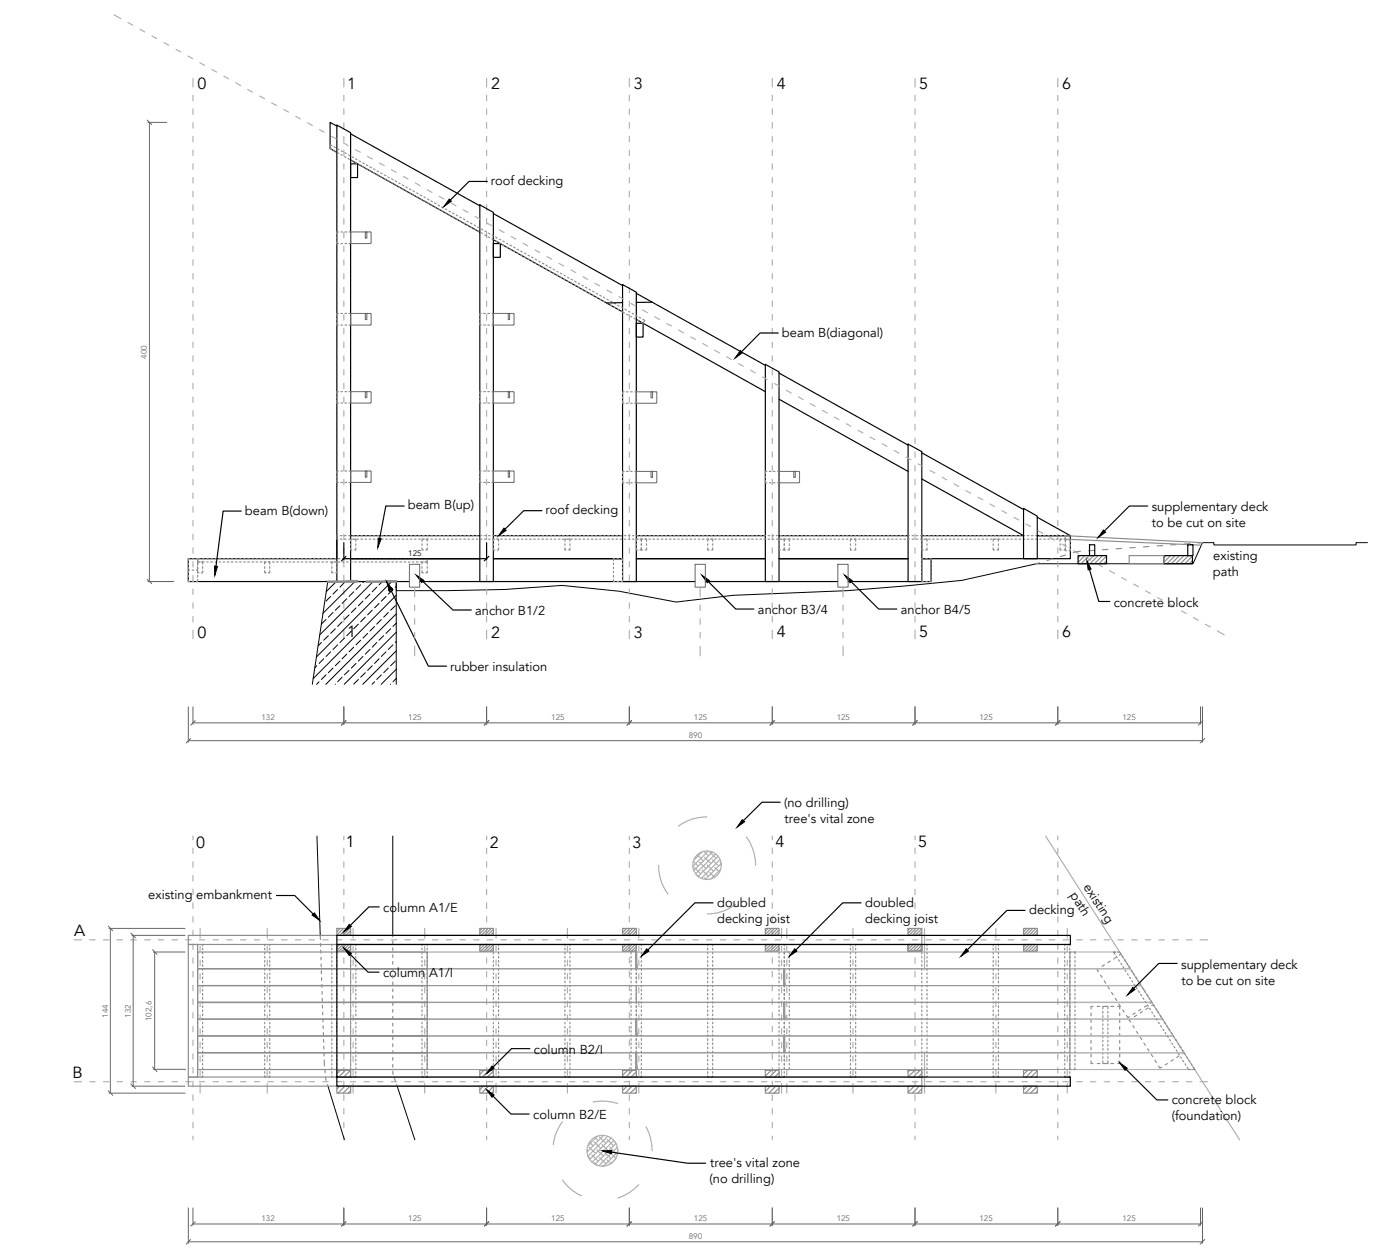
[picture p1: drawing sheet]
<svg xmlns="http://www.w3.org/2000/svg" width="306mm" height="274mm" viewBox="0 0 306 274" stroke-linecap="round" stroke-linejoin="round" font-family="sans-serif">
<defs><g id="words">
<g font-size="3.5">
<text x="43.2" y="19.6">0</text>
<text x="76" y="19.5">1</text>
<text x="107.5" y="19.6">2</text>
<text x="138.8" y="19.6">3</text>
<text x="170" y="19.5">4</text>
<text x="201.2" y="19.5">5</text>
<text x="232.5" y="19.5">6</text>
<text x="43.2" y="139.5">0</text>
<text x="76" y="139.4">1</text>
<text x="107.5" y="139.5">2</text>
<text x="138.8" y="139.5">3</text>
<text x="170" y="139.4">4</text>
<text x="201.2" y="139.4">5</text>
<text x="232.5" y="139.4">6</text>
<text x="43" y="185.3">0</text>
<text x="75.7" y="185.3">1</text>
<text x="107.2" y="185.3">2</text>
<text x="138.5" y="185.3">3</text>
<text x="169.7" y="185.3">4</text>
<text x="200.9" y="185.3">5</text>
<text x="16.2" y="204.7">A</text>
<text x="15.9" y="235.7">B</text>
</g>
<g font-size="2.8">
<text x="107.4" y="40.5">roof decking</text>
<text x="171.1" y="73.7">beam B(diagonal)</text>
<text x="53.6" y="112.7">beam B(down)</text>
<text x="89.3" y="111.4">beam B(up)</text>
<text x="119.4" y="112.5">roof decking</text>
<text x="252.1" y="111.8">supplementary deck</text>
<text x="252.1" y="115.3">to be cut on site</text>
<text x="265.5" y="125.9">path</text>
<text x="265.5" y="122.4">existing</text>
<text x="104" y="134.5">anchor B1/2</text>
<text x="165.9" y="134.3">anchor B3/4</text>
<text x="197.2" y="134.3">anchor B4/5</text>
<text x="243.7" y="132.6">concrete block</text>
<text x="98.5" y="146.8">rubber insulation</text>
<text x="171.6" y="176.5">(no drilling)</text>
<text x="171.7" y="180">tree's vital zone</text>
<text x="32.5" y="196.7">existing embankment</text>
<text x="234.1" y="195.7" transform="rotate(57 234.1 195.7)">path</text>
<text x="237.1" y="193.9" transform="rotate(58 237.1 193.9)">existing</text>
<text x="83.9" y="199.4">column A1/E</text>
<text x="157" y="198.3">doubled</text>
<text x="157" y="201.8">decking joist</text>
<text x="189.3" y="198.3">doubled</text>
<text x="189.3" y="201.8">decking joist</text>
<text x="225.2" y="199.9">decking</text>
<text x="83.8" y="213.8">column A1/I</text>
<text x="258.5" y="211.9">supplementary deck</text>
<text x="258.6" y="215.3">to be cut on site</text>
<text x="116.8" y="230.5">column B2/I</text>
<text x="116.7" y="244.7">column B2/E</text>
<text x="256.4" y="241.4">concrete block</text>
<text x="256.4" y="244.9">(foundation)</text>
<text x="155.4" y="255.2">tree's vital zone</text>
<text x="155.3" y="258.6">(no drilling)</text>
</g>
<g font-size="1.8" fill="#676767">
<text x="32.2" y="78.4" transform="rotate(-90 32.2 78.4)">400</text>
<text x="57.2" y="157.5">132</text>
<text x="89.3" y="157.5">125</text>
<text x="120.6" y="157.5">125</text>
<text x="150.7" y="161.5">890</text>
<text x="151.9" y="157.5">125</text>
<text x="183.1" y="157.5">125</text>
<text x="214.4" y="157.5">125</text>
<text x="245.6" y="157.5">125</text>
<text x="23.7" y="222.6" transform="rotate(-90 23.7 222.6)">144</text>
<text x="28.6" y="222.6" transform="rotate(-90 28.6 222.6)">132</text>
<text x="33.1" y="223.3" transform="rotate(-90 33.1 223.3)">102,6</text>
<text x="57.2" y="267.1">132</text>
<text x="89.3" y="267.1">125</text>
<text x="120.6" y="267.1">125</text>
<text x="151.9" y="267.1">125</text>
<text x="183.1" y="267.1">125</text>
<text x="214.4" y="267.1">125</text>
<text x="245.6" y="267.1">125</text>
<text x="150.7" y="271.1">890</text>
</g>
<text font-size="1.8" x="89.3" y="121.6">125</text>
</g></defs>
<circle cx="85.5" cy="128.9" r=".44" fill="none" stroke="#000" stroke-width=".25"/>
<!-- layer: PDF _Geometria -->
<g fill="none" stroke="#000" stroke-width=".22">
<path d="M299.3 118.7h-2.5v.5h-31.1v-.5h-2.5l-2.1 4.6h-34.3l-16.3 3.6-25 2.3-25 1-12.5 1.5-12.5-2.4-12.5-1.3-12.5 .9-12.5 .3h-11.3v-2h-15l-3.3 22.5M71.4 135.5l-1.1 1M71.9 139l-1.1 1M72.4 130.4l-1 1.1M72.9 134l-1 1M73.4 137.5l-1 1M73.6 127.2l-2.2 2.2M73.9 128.9l-1 1M74.4 132.5l-1 .9M74.9 136l-1 1M75.4 127.4l-1 1M75.4 139.5l-1 1"/>
<path d="M75.9 131l-1 1M76.4 134.5l-1 1M76.9 138l-1 1M77.4 129.4l-1 1M77.7 127.2l-7 6.9M77.9 132.9l-1 1.1M78.4 136.5l-1 1M78.9 127.9l-1 1M79.4 131.5l-1 1M79.7 127.2l-.3 .2M79.9 135l-1 1M80.5 138.5l-1.1 1"/>
<path d="M81 129.9l-1.1 1.1M81.5 133.4l-1 1.1M81.7 127.2l-11.7 11.7M82 137l-1 1M82.4 128.4l-.9 1M83 132l-1 .9M83.5 135.5l-1.1 1M83.7 127.2l-.7 .7M84 139l-1 1M84.5 130.4l-1 1.1M85 134l-1 1M85.5 137.5l-1 1"/>
<path d="M85.7 127.2l-16.4 16.5M86 128.9l-1 1M86.5 132.5l-1 .9M86.7 127.2v22.5M86.7 130.2l-18.1 18.2M86.7 134.3l-15.4 15.4M86.7 138.3l-11.4 11.4M86.7 128.2l-.2 .2M86.7 136.3l-.7 .7M69.3 145.6l-.4 .4M69.8 149.1l-.5 .6M70.3 140.5l-.7 .7"/>
<path d="M70.8 144.1l-1 1M71.4 147.6l-1.1 1M72.4 142.6l-1 1M72.9 146.1l-1 1M73.4 149.6l-.1 .1M73.9 141l-1 1M74.4 144.6l-1 1M74.9 148.1l-1 1M75.9 143.1l-1 1M76.4 146.6l-1 1M77.4 141.5l-1 1.1M77.9 145.1l-1 1"/>
<path d="M78.4 148.6l-1 1M78.9 140l-1 1M79.4 143.6l-1 1M79.9 147.1l-1 1M81 142l-1.1 1.1M81.5 145.6l-1 1M82 149.1l-.6 .6M82.4 140.5l-.9 1M83 144.1l-1 1M83.5 147.6l-1.1 1M84.5 142.6l-1 1M85 146.1l-1 1"/>
<path d="M85.5 149.6v.1M86 141l-1 1M86.5 144.6l-1 1M86.7 142.3l-7.3 7.4M86.7 146.4l-3.3 3.3M86.7 140.3l-.2 .2M86.7 148.4l-.7 .7M69.4 182.9l.7 21.7M86 182.9v21.7M71.8 237.5l3.6 11.8M86.9 237.5l3.9 11.8"/>
</g>
<!-- layer: Make2D MP03$Visible$Curves -->
<g fill="none" stroke="#000" stroke-width=".25">
<path d="M73.7 27.4l3 1.6v98.2h-3zM73.7 27.6l-1.5-.8v5.7l1.5 .8M76.7 35.8h1.6v3h-1.6zM76.7 35l28.3 15.8M76.7 29.3l28.3 15.7M105 44.8l3 1.7v80.7h-3zM108 53.3h1.5v3h-1.5zM108 52.4l28.3 15.8M108 46.7l28.3 15.8M136.3 62.2l3 1.7v63.3h-3zM136.3 66.2l-3.6 .1M139.3 70.7h1.4v3h-1.4z"/>
<path d="M139.3 69.9l28.2 15.8M139.3 64.1l28.2 15.8M142.7 66.1h-3.4M167.5 79.7l3 1.6v45.9h-3zM170.5 87.3l28.2 15.8M170.5 81.6l28.2 15.7M198.7 97.1l3 1.7v28.4h-3zM201.7 99l22.3 12.4M73.7 117.2v5h-32.5v5h48.4M75.3 118.7v3.8M76.7 117.2h28.3M106.5 118.7v3.8"/>
<path d="M108 117.2h28.3M139.3 117.2h28.2M170.5 117.2h28.2M201.7 104.7l22.3 12.5h-22.3M224 111.2l3 1.7v9.3h-3zM227 113.1l7.3 4.1h-7.3h7.3v5h-32.6h2.1v5h-18.2M238.4 119.1h1.2v2.4h-1.2zM260 119.1h1.1v2.4h-1.1zM75.3 122.2h31.2M91.8 127.2h60.3M108 122.2h28.3M139.3 122.2h28.2"/>
<path d="M154.4 127.2h29M198.7 122.2h-28.2h28.2M235.9 121.5h6.3v1.8h-6.3zM254.7 121.5h6.3v1.8h-6.3z"/>
</g>
<!-- layer: osie -->
<g fill="none" stroke="#afafaf" stroke-width=".25">
<path d="M25 3.2l1.4 .9M28 4.9l1.1 .6M30.6 6.4l1.1 .6M33.3 7.8l1 .6M35.9 9.3l1 .6M38.5 10.8l1.1 .6M41.1 12.2l1 .6M42.2 17.2v1.8M43.8 13.7l1 .6M46.3 15.2l1.1 .6M49 16.7l1 .5M51.6 18.1l1 .6"/>
<path d="M54.2 19.6l1.1 .6M75.3 17.2v1.8M106.5 17.2v1.8M137.7 17.2v1.8M169 17.2v1.8M200.3 17.2v1.8M231.5 17.2v1.8M42.2 20.8v1.2M42.2 23.8v1.2M42.2 26.8v1.2M42.2 29.8v1.2M42.2 32.8v1.2"/>
<path d="M42.2 35.8v1.2M42.2 38.8v1.2M56.8 21l1.1 .6M59.5 22.5l1 .6M62.1 23.9l1 .6M64.7 25.4l1 .6M67.3 26.9l1.1 .5M69.9 28.3l1.1 .6M72.5 29.8l1.1 .6M75.2 31.3l1 .5M75.3 20.8v1.2M75.3 23.8v1.2"/>
<path d="M75.3 26.8v1.2M75.3 29.8v1.2M75.3 32.8v1.2M75.3 35.8v1.2M75.3 38.8v1.2M77.8 32.7l1 .6M80.4 34.2l1.1 .6M83 35.7l1.1 .5M85.7 37.1l1 .6M88.3 38.6l1 .6M106.5 20.8v1.2M106.5 23.8v1.2"/>
<path d="M106.5 26.8v1.2M106.5 29.8v1.2M106.5 32.8v1.2M106.5 35.8v1.2M106.5 38.8v1.2M137.7 20.8v1.2M137.7 23.8v1.2M137.7 26.8v1.2M137.7 29.8v1.2M137.7 32.8v1.2M137.7 35.8v1.2M137.7 38.8v1.2"/>
<path d="M169 20.8v1.2M169 23.8v1.2M169 26.8v1.2M169 29.8v1.2M169 32.8v1.2M169 35.8v1.2M169 38.8v1.2M200.3 20.8v1.2M200.3 23.8v1.2M200.3 26.8v1.2M200.3 29.8v1.2M200.3 32.8v1.2"/>
<path d="M200.3 35.8v1.2M200.3 38.8v1.2M231.5 20.8v1.2M231.5 23.8v1.2M231.5 26.8v1.2M231.5 29.8v1.2M231.5 32.8v1.2M231.5 35.8v1.2M231.5 38.8v1.2M42.2 41.8v1.2M42.2 44.8v1.2M42.2 47.8v1.2"/>
<path d="M42.2 50.8v1.2M42.2 53.8v1.2M42.2 56.8v1.2M42.2 59.8v1.2M75.3 41.8v1.2M75.3 44.8v1.2M75.3 47.8v1.2M75.3 50.8v1.2M75.3 53.8v1.2M75.3 56.8v1.2M75.3 59.8v1.2M90.9 40l1 .6"/>
<path d="M93.5 41.5l1.1 .6M96.1 42.9l1.1 .6M98.7 44.4l1.1 .6M101.4 45.9l1 .6M104 47.3l1.1 .6M106.5 41.8v1.2M106.5 44.8v1.2M106.5 47.8v1.2M106.5 50.8v1.2M106.5 53.8v1.2M106.5 56.8v1.2M106.5 59.8v1.2"/>
<path d="M106.6 48.8l1.1 .6M109.2 50.3l1.1 .6M111.9 51.7l1 .6M114.5 53.2l1 .6M117.1 54.7l1 .5M119.7 56.1l1.1 .6M122.3 57.6l1.1 .6M125 59l1 .6M137.7 41.8v1.2M137.7 44.8v1.2M137.7 47.8v1.2M137.7 50.8v1.2"/>
<path d="M137.7 53.8v1.2M137.7 56.8v1.2M137.7 59.8v1.2M169 41.8v1.2M169 44.8v1.2M169 47.8v1.2M169 50.8v1.2M169 53.8v1.2M169 56.8v1.2M169 59.8v1.2M200.3 41.8v1.2M200.3 44.8v1.2"/>
<path d="M200.3 47.8v1.2M200.3 50.8v1.2M200.3 53.8v1.2M200.3 56.8v1.2M200.3 59.8v1.2M231.5 41.8v1.2M231.5 44.8v1.2M231.5 47.8v1.2M231.5 50.8v1.2M231.5 53.8v1.2M231.5 56.8v1.2M231.5 59.8v1.2"/>
<path d="M42.2 62.8v1.2M42.2 65.8v1.2M42.2 68.8v1.2M42.2 71.8v1.2M42.2 74.8v1.2M42.2 77.8v1.2M75.3 62.8v1.2M75.3 65.8v1.2M75.3 68.8v1.2M75.3 71.8v1.2M75.3 74.8v1.2M75.3 77.8v1.2"/>
<path d="M106.5 62.8v1.2M106.5 65.8v1.2M106.5 68.8v1.2M106.5 71.8v1.2M106.5 74.8v1.2M106.5 77.8v1.2M127.6 60.5l1 .6M130.2 61.9l1.1 .6M132.8 63.4l1.1 .6M135.4 64.9l1.1 .6M137.7 62.8v1.2M137.7 65.8v1.2"/>
<path d="M137.7 68.8v1.2M137.7 71.8v1.2M137.7 74.8v1.2M137.7 77.8v1.2M138.1 66.4l1 .5M140.7 67.8l1 .6M143.3 69.3l1 .6M145.9 70.8l1.1 .5M148.5 72.2l1.1 .6M151.2 73.7l1 .5M153.8 75.1l1 .6M156.4 76.6l1.1 .6"/>
<path d="M159 78l1 .6M161.7 79.5l1 .6M169 62.8v1.2M169 65.8v1.2M169 68.8v1.2M169 71.8v1.2M169 74.8v1.2M169 77.8v1.2M200.3 62.8v1.2M200.3 65.8v1.2M200.3 68.8v1.2M200.3 71.8v1.2"/>
<path d="M200.3 74.8v1.2M200.3 77.8v1.2M231.5 62.8v1.2M231.5 65.8v1.2M231.5 68.8v1.2M231.5 71.8v1.2M231.5 74.8v1.2M231.5 77.8v1.2M42.2 80.8v1.2M42.2 83.8v1.2M42.2 86.8v1.2M42.2 89.8v1.2"/>
<path d="M42.2 92.8v1.2M42.2 95.8v1.2M42.2 98.8v1.2M75.3 80.8v1.2M75.3 83.8v1.2M75.3 86.8v1.2M75.3 89.8v1.2M75.3 92.8v1.2M75.3 95.8v1.2M75.3 98.8v1.2M106.5 80.8v1.2M106.5 83.8v1.2"/>
<path d="M106.5 86.8v1.2M106.5 89.8v1.2M106.5 92.8v1.2M106.5 95.8v1.2M106.5 98.8v1.2M137.7 80.8v1.2M137.7 83.8v1.2M137.7 86.8v1.2M137.7 89.8v1.2M137.7 92.8v1.2M137.7 95.8v1.2M137.7 98.8v1.2"/>
<path d="M164.2 81l1.1 .5M166.9 82.4l1 .6M169 80.8v1.2M169 83.8v1.2M169 86.8v1.2M169 89.8v1.2M169 92.8v1.2M169 95.8v1.2M169 98.8v1.2M169.5 83.9l1 .6M172.1 85.4l1.1 .6M174.7 86.8l1.1 .6"/>
<path d="M177.4 88.3l1 .6M180 89.8l1 .5M182.6 91.2l1 .6M185.2 92.7l1 .5M187.8 94.1l1.1 .6M190.4 95.6l1.1 .6M193.1 97l1 .6M195.7 98.5l1 .6M198.3 100l1.1 .6M200.3 80.8v1.2M200.3 83.8v1.2M200.3 86.8v1.2"/>
<path d="M200.3 89.8v1.2M200.3 92.8v1.2M200.3 95.8v1.2M200.3 98.8v1.2M231.5 80.8v1.2M231.5 83.8v1.2M231.5 86.8v1.2M231.5 89.8v1.2M231.5 92.8v1.2M231.5 95.8v1.2M231.5 98.8v1.2M42.2 101.8v1.2"/>
<path d="M42.2 104.8v1.2M42.2 107.8v1.2M42.2 110.8v1.2M42.2 113.8v1.2M42.2 116.8v1.2M42.2 119.8v1.2M75.3 101.8v1.2M75.3 104.8v1.2M75.3 107.8v1.2M75.3 110.8v1.2M75.3 113.8v1.2M75.3 116.8v1.2"/>
<path d="M75.3 119.8v1.2M106.5 101.8v1.2M106.5 104.8v1.2M106.5 107.8v1.2M106.5 110.8v1.2M106.5 113.8v1.2M106.5 116.8v1.2M106.5 119.8v1.2M137.7 101.8v1.2M137.7 104.8v1.2M137.7 107.8v1.2M137.7 110.8v1.2"/>
<path d="M137.7 113.8v1.2M137.7 116.8v1.2M137.7 119.8v1.2M169 101.8v1.2M169 104.8v1.2M169 107.8v1.2M169 110.8v1.2M169 113.8v1.2M169 116.8v1.2M169 119.8v1.2M200.3 101.8v1.2M200.3 104.8v1.2"/>
<path d="M200.3 107.8v1.2M200.3 110.8v1.2M200.3 113.8v1.2M200.3 116.8v1.2M200.3 119.8v1.2M200.9 101.4l1.1 .6M203.6 102.9l1 .6M206.2 104.4l1 .6M208.8 105.8l1 .6M211.4 107.3l1.1 .6M214 108.7l1.1 .6M216.6 110.2l1.1 .6"/>
<path d="M219.3 111.7l1 .5M221.9 113.1l1.1 .6M224.5 114.6l1.1 .6M227.1 116.1l1.1 .5M229.8 117.5l1 .6M231.5 101.8v1.2M231.5 104.8v1.2M231.5 107.8v1.2M231.5 110.8v1.2M231.5 113.8v1.2M231.5 116.8v1.2M231.5 119.8v1.2"/>
<path d="M232.4 119l1 .6M42.2 122.8v1.2M42.2 125.8v1.2M42.2 128.8v1.2M42.2 131.8v1.2M42.2 134.8v1.2M42.2 137.8v1.9M75.3 122.8v1.2M75.3 125.8v1.2M75.3 128.8v1.2M75.3 131.8v1.2M75.3 134.8v1.2"/>
<path d="M75.3 137.8v1.9M90.7 128.4v2.1M90.7 132.3v1.2M90.7 135.3v1.2M90.7 138.3v1.2M106.5 122.8v1.2M106.5 125.8v1.2M106.5 128.8v1.2M106.5 131.8v1.2M106.5 134.8v1.2M106.5 137.8v1.9M137.7 122.8v1.2"/>
<path d="M137.7 125.8v1.2M137.7 128.8v1.2M137.7 131.8v1.2M137.7 134.8v1.2M137.7 137.8v1.9M153.2 128.4v2.1M153.2 132.3v1.2M153.2 135.3v1.2M153.2 138.3v1.2M169 122.8v1.2M169 125.8v1.2M169 128.8v1.2"/>
<path d="M169 131.8v1.2M169 134.8v1.2M169 137.8v1.9M184.5 128.4v2.1M184.5 132.3v1.2M184.5 135.3v1.2M184.5 138.3v1.2M200.3 122.8v1.2M200.3 125.8v1.2M200.3 128.8v1.2M200.3 131.8v1.2M200.3 134.8v1.2"/>
<path d="M200.3 137.8v1.9M231.5 122.8v1.2M231.5 125.8v1.2M231.5 128.8v1.2M231.5 131.8v1.2M231.5 134.8v1.2M231.5 137.8v1.9M235 120.5l1 .5M237.6 121.9l1.1 .6M240.2 123.4l1.1 .6M242.8 124.8l1.1 .6M245.5 126.3l1 .6"/>
<path d="M248.1 127.7l1.1 .6M250.7 129.2l1.1 .6M253.3 130.7l1.1 .5M256 132.1l1 .6M258.6 133.6l1 .6M261.2 135.1l1 .6M263.8 136.5l1.1 .6M266.4 138l1.5 .8M90.7 141.3v2.1M153.2 141.3v2.1M184.5 141.3v2.1M42.2 182.9v.8"/>
<path d="M42.2 185.5v1.2M42.2 188.5v1.2M42.2 191.4v1.3M42.2 194.5v1.2M42.2 197.5v1.2M75.3 182.9v.8M75.3 185.5v1.2M75.3 188.5v1.2M75.3 191.4v1.3M75.3 194.5v1.2M75.3 197.5v1.2M106.5 182.9v.8"/>
<path d="M106.5 185.5v1.2M106.5 188.5v1.2M106.5 191.4v1.3M106.5 194.5v1.2M106.5 197.5v1.2M137.7 182.9v.8M137.7 185.5v1.2M137.7 188.5v1.2M137.7 191.4v1.3M137.7 194.5v1.2M137.7 197.5v1.2M169 182.9v.8"/>
<path d="M169 185.5v1.2M169 188.5v1.2M169 191.4v1.3M169 194.5v1.2M169 197.5v1.2M200.3 182.9v.8M200.3 185.5v1.2M200.3 188.5v1.2M200.3 191.4v1.3M200.3 194.5v1.2M200.3 197.5v1.2M231.5 182.9v.8"/>
<path d="M231.5 185.5v1.2M231.5 188.5v1.2M231.5 191.4v1.3M231.5 194.5v1.2M231.5 197.5v1.2M16.2 205.5h1.6M19.6 205.5h1.2M22.6 205.5h1.2M25.6 205.5h1.2M28.6 205.5h1.2M31.6 205.5h1.2M34.6 205.5h1.2"/>
<path d="M37.6 205.5h1.2M40.6 205.5h1.2M42.2 200.5v1.1M42.2 203.5v1.2M42.2 206.5v1.2M42.2 209.5v1.2M42.2 212.4v1.3M42.2 215.4v1.3M42.2 218.5v1.2M43.6 205.5h1.2M43.8 203v2.2M43.8 206.9v1.3"/>
<path d="M43.8 209.9v1.3M43.8 213v1.1M43.8 216v1.1M43.8 219v1.1M46.6 205.5h1.2M49.6 205.5h1.2M52.6 205.5h1.2M55.7 205.5h1.1M58.5 203v2.2M58.5 206.9v1.3M58.5 209.9v1.3M58.5 213v1.1"/>
<path d="M58.5 216v1.1M58.5 219v1.1M58.6 205.5h1.2M61.6 205.5h1.2M64.6 205.5h1.3M67.6 205.5h1.2M70.6 205.5h1.2M73.6 205.5h1.2M75.3 200.5v1.1M75.3 203.5v1.2M75.3 206.5v1.2M75.3 209.5v1.2"/>
<path d="M75.3 212.4v1.3M75.3 215.4v1.3M75.3 218.5v1.2M76.6 205.5h1.2M77.3 203v2.2M77.3 206.9v1.3M77.3 209.9v1.3M77.3 213v1.1M77.3 216v1.1M77.3 219v1.1M79.7 205.5h1.1M82.6 205.5h1.2"/>
<path d="M85.6 205.5h1.3M88.6 205.5h1.3M91.6 205.5h1.2M92.9 203v2.2M92.9 206.9v1.3M92.9 209.9v1.3M92.9 213v1.1M92.9 216v1.1M92.9 219v1.1M94.6 205.5h1.2M97.6 205.5h1.2M100.7 205.5h1.1"/>
<path d="M103.7 205.5h1.1M106.5 200.5v1.1M106.5 203.5v1.2M106.5 206.5v1.2M106.5 209.5v1.2M106.5 212.4v1.3M106.5 215.4v1.3M106.5 218.5v1.2M106.6 205.5h1.2M108.6 203v2.2M108.6 206.9v1.3M108.6 209.9v1.3"/>
<path d="M108.6 213v1.1M108.6 216v1.1M108.6 219v1.1M109.6 205.5h1.3M112.6 205.5h1.3M115.6 205.5h1.2M118.6 205.5h1.2M121.6 205.5h1.2M124.2 203v2.2M124.2 206.9v1.3M124.2 209.9v1.3M124.2 213v1.1"/>
<path d="M124.2 216v1.1M124.2 219v1.1M124.7 205.5h1.1M127.7 205.5h1.1M130.6 205.5h1.3M133.6 205.5h1.3M136.6 205.5h1.3M137.7 200.5v1.1M137.7 203.5v1.2M137.7 206.5v1.2M137.7 209.5v1.2M137.7 212.4v1.3"/>
<path d="M137.7 215.4v1.3M137.7 218.5v1.2M139.6 205.5h1.2M139.8 203v2.2M139.8 206.9v1.3M139.8 209.9v1.3M139.8 213v1.1M139.8 216v1.1M139.8 219v1.1M142.6 205.5h1.2M145.7 205.5h1.1M148.7 205.5h1.1"/>
<path d="M151.7 205.5h1.1M154.6 205.5h1.3M157.6 205.5h1.3M160.6 205.5h1.3M163.6 205.5h1.2M166.6 205.5h1.2M169 200.5v1.1M169 203.5v1.2M169 206.5v1.2M169 209.5v1.2M169 212.4v1.3M169 215.4v1.3"/>
<path d="M169 218.5v1.2M169.7 205.5h1.1M171.1 203v2.2M171.1 206.9v1.3M171.1 209.9v1.3M171.1 213v1.1M171.1 216v1.1M171.1 219v1.1M172.2 203v2.2M172.2 206.9v1.3M172.2 209.9v1.3M172.2 213v1.1"/>
<path d="M172.2 216v1.1M172.2 219v1.1M172.7 205.5h1.1M175.7 205.5h1.2M178.7 205.5h1.2M181.6 205.5h1.3M184.6 205.5h1.3M186.7 203v2.2M186.7 206.9v1.3M186.7 209.9v1.3M186.7 213v1.1M186.7 216v1.1"/>
<path d="M186.7 219v1.1M187.6 205.5h1.2M190.7 205.5h1.1M193.7 205.5h1.1M196.7 205.5h1.1M199.7 205.5h1.2M200.3 200.5v1.1M200.3 203.5v1.2M200.3 206.5v1.2M200.3 209.5v1.2M200.3 212.4v1.3M200.3 215.4v1.3"/>
<path d="M200.3 218.5v1.2M202.3 203v9.1M202.7 205.5h1.2M205.6 205.5h1.3M208.6 205.5h1.3M211.6 205.5h1.2M214.7 205.5h1.1M217.7 205.5h1.1M218 203v2.2M218 206.9v1.3M218 209.9v1.3M218 213v1.1"/>
<path d="M218 216v1.1M218 219v1.1M220.7 205.5h1.2M223.7 205.5h1.2M226.7 205.5h1.2M229.6 205.5h1.3M231.5 200.5v1.1M231.5 203.5v1.2M231.5 206.5v1.2M231.5 209.5v1.2M231.5 212.4v1.3M231.5 215.4v1.3"/>
<path d="M231.5 218.5v1.2M232.6 205.5h1.3M233.6 203v2.2M233.6 206.9v1.3M233.6 209.9v1.3M233.6 213v1.1M233.6 216v1.1M233.6 219v1.1M235.7 205.5h1.2M238.7 205.5h1.1M241.7 205.5h1.1M244.7 205.5h1.2"/>
<path d="M247.7 205.5h1.2M250.7 205.5h1.2M253.6 205.5h1.3M256.6 205.5h1.3M259.7 205.5h1.2M262.7 205.5h1.6M16.2 236.6h1.6M19.6 236.6h1.2M22.6 236.6h1.2M25.6 236.6h1.2M28.6 236.6h1.2M31.6 236.6h1.2"/>
<path d="M34.6 236.6h1.2M37.6 236.6h1.2M40.6 236.6h1.2M42.2 221.5v1.1M42.2 224.5v1.2M42.2 227.5v1.2M42.2 230.5v1.2M42.2 233.5v1.2M42.2 236.4v1.3M42.2 239.5v1.2M43.6 236.6h1.2M43.8 222v1.2"/>
<path d="M43.8 225v1.2M43.8 227.9v1.3M43.8 230.9v1.3M43.8 233.9v1.3M43.8 237v2.1M46.6 236.6h1.2M49.6 236.6h1.2M52.6 236.6h1.2M55.7 236.6h1.1M58.5 222v1.2M58.5 225v1.2M58.5 227.9v1.3"/>
<path d="M58.5 230.9v1.3M58.5 233.9v1.3M58.5 237v2.1M58.6 236.6h1.2M61.6 236.6h1.2M64.6 236.6h1.3M67.6 236.6h1.2M70.6 236.6h1.2M73.6 236.6h1.2M75.3 221.5v1.1M75.3 224.5v1.2M75.3 227.5v1.2"/>
<path d="M75.3 230.5v1.2M75.3 233.5v1.2M75.3 236.4v1.3M75.3 239.5v1.2M76.6 236.6h1.2M77.3 222v1.2M77.3 225v1.2M77.3 227.9v1.3M77.3 230.9v1.3M77.3 233.9v1.3M77.3 237v2.1M79.7 236.6h1.1"/>
<path d="M82.6 236.6h1.2M85.6 236.6h1.3M88.6 236.6h1.3M91.6 236.6h1.2M92.9 222v1.2M92.9 225v1.2M92.9 227.9v1.3M92.9 230.9v1.3M92.9 233.9v1.3M92.9 237v2.1M94.6 236.6h1.2M97.6 236.6h1.2"/>
<path d="M100.7 236.6h1.1M103.7 236.6h1.1M106.5 221.5v1.1M106.5 224.5v1.2M106.5 227.5v1.2M106.5 230.5v1.2M106.5 233.5v1.2M106.5 236.4v1.3M106.5 239.5v1.2M106.6 236.6h1.2M108.6 222v1.2M108.6 225v1.2"/>
<path d="M108.6 227.9v1.3M108.6 230.9v1.3M108.6 233.9v1.3M108.6 237v2.1M109.6 236.6h1.3M112.6 236.6h1.3M115.6 236.6h1.2M118.6 236.6h1.2M121.6 236.6h1.2M124.2 222v1.2M124.2 225v1.2M124.2 227.9v1.3"/>
<path d="M124.2 230.9v1.3M124.2 233.9v1.3M124.2 237v2.1M124.7 236.6h1.1M127.7 236.6h1.1M130.6 236.6h1.3M133.6 236.6h1.3M136.6 236.6h1.3M137.7 221.5v1.1M137.7 224.5v1.2M137.7 227.5v1.2M137.7 230.5v1.2"/>
<path d="M137.7 233.5v1.2M137.7 236.4v1.3M137.7 239.5v1.2M139.6 236.6h1.2M139.8 222v1.2M139.8 225v1.2M139.8 227.9v1.3M139.8 230.9v1.3M139.8 233.9v1.3M139.8 237v2.1M142.6 236.6h1.2M145.7 236.6h1.1"/>
<path d="M148.7 236.6h1.1M151.7 236.6h1.1M154.6 236.6h1.3M157.6 236.6h1.3M160.6 236.6h1.3M163.6 236.6h1.2M166.6 236.6h1.2M169 221.5v1.1M169 224.5v1.2M169 227.5v1.2M169 230.5v1.2M169 233.5v1.2"/>
<path d="M169 236.4v1.3M169 239.5v1.2M169.7 236.6h1.1M171.1 222v1.2M171.1 225v1.2M171.1 227.9v1.3M171.1 230.9v1.3M171.1 233.9v1.3M171.1 237v2.1M172.2 222v1.2M172.2 225v1.2M172.2 227.9v1.3"/>
<path d="M172.2 230.9v1.3M172.2 233.9v1.3M172.2 237v2.1M172.7 236.6h1.1M175.7 236.6h1.2M178.7 236.6h1.2M181.6 236.6h1.3M184.6 236.6h1.3M186.7 222v1.2M186.7 225v1.2M186.7 227.9v1.3M186.7 230.9v1.3"/>
<path d="M186.7 233.9v1.3M186.7 237v2.1M187.6 236.6h1.2M190.7 236.6h1.1M193.7 236.6h1.1M196.7 236.6h1.1M199.7 236.6h1.2M200.3 221.5v1.1M200.3 224.5v1.2M200.3 227.5v1.2M200.3 230.5v1.2M200.3 233.5v1.2"/>
<path d="M200.3 236.4v1.3M200.3 239.5v1.2M202.3 230.1v9M202.7 236.6h1.2M205.6 236.6h1.3M208.6 236.6h1.3M211.6 236.6h1.2M214.7 236.6h1.1M217.7 236.6h1.1M218 222v1.2M218 225v1.2M218 227.9v1.3"/>
<path d="M218 230.9v1.3M218 233.9v1.3M218 237v2.1M220.7 236.6h1.2M223.7 236.6h1.2M226.7 236.6h1.2M229.6 236.6h1.3M231.5 221.5v1.1M231.5 224.5v1.2M231.5 227.5v1.2M231.5 230.5v1.2M231.5 233.5v1.2"/>
<path d="M231.5 236.4v1.3M231.5 239.5v1.2M232.6 236.6h1.3M233.6 222v1.2M233.6 225v1.2M233.6 227.9v1.3M233.6 230.9v1.3M233.6 233.9v1.3M233.6 237v2.1M235.7 236.6h1.2M238.7 236.6h1.1M241.7 236.6h1.1"/>
<path d="M244.7 236.6h1.2M247.7 236.6h1.2M250.7 236.6h1.2M253.6 236.6h1.3M256.6 236.6h1.3M259.7 236.6h1.2M262.7 236.6h1.6M42.2 242.5v1.1M42.2 245.5v1.1M42.2 248.5v.8M75.3 242.5v1.1M75.3 245.5v1.1"/>
<path d="M75.3 248.5v.8M106.5 242.5v1.1M106.5 245.5v1.1M106.5 248.5v.8M137.7 242.5v1.1M137.7 245.5v1.1M137.7 248.5v.8M169 242.5v1.1M169 245.5v1.1M169 248.5v.8M200.3 242.5v1.1M200.3 245.5v1.1"/>
<path d="M200.3 248.5v.8M231.5 242.5v1.1M231.5 245.5v1.1M231.5 248.5v.8"/>
</g>
<!-- layer: platforma -->
<g fill="none" stroke="#8c8c8c" stroke-width=".25">
<path d="M72.6 31.8l-.4-.2v.9l.4 .2M73 32.9l.3 .2M73.1 32.1l.3 .2M73.8 33.4l.4 .1M73.9 32.6l.3 .1M74.6 33.8l.3 .2M74.7 33l.3 .2M75.4 34.3l.3 .1M75.5 33.4l.3 .2M76.2 34.7l.3 .2M76.3 33.9l.3 .2M77 35.1l.3 .2"/>
<path d="M77 34.3l.4 .2M77.7 35.6l.4 .1M77.8 34.7l.3 .2M78.6 36l.2 .2M78.6 35.2l.3 .2M79.3 36.4l.4 .2M79.4 35.6l.3 .2M80.1 36.9l.3 .2M80.2 36l.3 .3M80.9 37.3l.3 .2M81 36.5l.3 .2M81.7 37.7l.3 .2"/>
<path d="M81.8 36.9l.3 .2M82.5 38.2l.3 .2M82.5 37.4l.4 .2M83.3 38.6l.3 .2M83.3 37.8l.3 .2M84.1 39.1l.3 .2M84.1 38.2l.3 .2M84.8 39.5l.4 .2M84.9 38.7l.3 .2M85.6 39.9l.3 .2M85.7 39.1l.3 .2M86.5 39.6l.3 .1"/>
<path d="M73.7 52.7v.6h.4M73.7 51.8v.4M74.1 50.7h-.4v.6M74.6 53.3h.4M74.6 50.7h.4M75.5 53.3h.4M75.5 50.7h.4M76.4 50.7h.3v.6M76.7 52.7v.6h-.3M76.7 51.8v.4M86.4 40.4l.3 .2M87.2 40.8l.3 .2"/>
<path d="M87.3 40l.3 .2M88 41.2l.3 .2M88 40.4l.4 .2M88.8 41.7l.3 .2M88.8 40.9l.3 .2M89.6 42.1l.3 .2M89.6 41.3l.3 .2M90.3 42.6l.4 .2M90.4 41.8l.3 .1M91.1 43l.3 .2M91.2 42.2l.3 .2M91.9 43.4l.3 .2"/>
<path d="M92 42.6l.3 .2M92.7 43.9l.3 .2M92.8 43.1l.3 .1M93.5 44.3l.3 .2M93.5 43.5l.4 .2M94.3 44.8l.3 .1M94.3 44l.3 .1M95.1 45.2l.3 .2M95.1 44.4l.3 .1M95.8 45.6l.4 .2M95.9 44.8l.3 .2M96.6 46.1l.3 .1"/>
<path d="M96.7 45.3l.3 .1M97.4 46.5l.3 .2M97.5 45.7l.3 .2M98.2 47l.3 .1M98.3 46.2l.3 .1M99 47.4l.3 .2M99 46.6l.4 .2M99.8 47.9l.3 .1M99.8 47l.3 .2M100.6 48.3l.3 .1M100.6 47.5l.3 .1M101.3 48.7l.4 .2"/>
<path d="M101.4 47.9l.3 .2M102.1 49.2l.3 .1M102.2 48.4l.3 .1M102.9 49.6l.3 .2M103 48.8l.3 .2M103.7 50.1l.3 .1M103.8 49.2l.3 .2M104.5 50.5l.3 .1M104.5 49.7l.4 .1M105.3 50.9l.3 .2M105.3 50.1l.3 .2M106.1 51.4l.3 .1"/>
<path d="M106.1 50.5l.4 .2M106.4 51.6h.1M106.8 51.8l.4 .2M106.9 51l.3 .2M107.6 52.2l.3 .2M107.7 51.4l.3 .2M108.4 52.7l.3 .1M108.5 51.8l.3 .2M109.2 53.1l.3 .2M109.3 52.3l.3 .2M110 53.5l.3 .2M110 52.7l.4 .2"/>
<path d="M110.8 54l.3 .2M110.9 53.2l.2 .2M111.5 54.4l.4 .2M111.6 53.6l.4 .2M112.3 54.9l.3 .1M112.4 54l.3 .2M113.1 55.3l.3 .2M113.2 54.5l.3 .2M113.9 55.7l.3 .2M114 54.9l.3 .2M114.7 56.2l.3 .2M114.8 55.3l.3 .2"/>
<path d="M115.5 56.6l.3 .2M115.6 55.8l.3 .2M116.3 57l.3 .2M116.4 56.2l.3 .2M117 57.5l.4 .2M117.1 56.7l.4 .2M117.8 57.9l.3 .2M117.9 57.1l.3 .2M118.6 58.3l.3 .3M118.7 57.5l.3 .2M119.4 58.8l.3 .2M119.5 58l.3 .2"/>
<path d="M120.2 59.2l.3 .2M120.3 58.4l.3 .2M121 59.7l.3 .2M121.1 58.9l.3 .1M121.9 59.3l.3 .2M122.6 59.7l.4 .2M73.7 70.5v.6h.4M73.7 69.7v.3M74.1 68.6h-.4v.5M74.6 71.1h.4M74.6 68.6h.4M75.5 71.1h.4"/>
<path d="M75.5 68.6h.4M76.4 68.6h.3v.5M76.7 70.5v.6h-.3M76.7 69.7v.3M105 70.5v.6h.3M105 69.7v.3M105.3 68.6h-.3v.5M105.9 71.1h.3M105.9 68.6h.3M106.7 71.1h.4M106.7 68.6h.4M107.7 68.6h.3v.5"/>
<path d="M108 70.5v.6h-.3M108 69.7v.3M121.8 60.1l.3 .2M122.5 60.6l.4 .1M123.3 61l.3 .2M123.4 60.2l.3 .1M124.1 61.4l.3 .2M124.2 60.6l.3 .2M124.9 61.9l.3 .1M125 61.1l.3 .1M125.7 62.3l.3 .2M125.8 61.5l.3 .2"/>
<path d="M126.5 62.8l.3 .1M126.6 61.9l.3 .2M127.3 63.2l.3 .2M127.4 62.4l.3 .1M128 63.6l.4 .2M128.1 62.8l.4 .2M128.8 64.1l.3 .1M128.9 63.3l.3 .1M129.6 64.5l.3 .2M129.7 63.7l.3 .2M130.4 65l.3 .1M130.5 64.1l.3 .2"/>
<path d="M131.2 65.4l.3 .1M131.3 64.6l.3 .1M132 65.8l.3 .2M132.1 65l.3 .2M132.8 66.3l.3 .1M132.9 65.5l.3 .1M133.5 66.7l.4 .2M133.6 65.9l.4 .2M134.3 67.2l.3 .1M134.4 66.3l.3 .2M135.1 67.6l.3 .1M135.2 66.8l.3 .1"/>
<path d="M135.9 68l.8 .5M136 67.2l.3 .2M136.8 67.6l.3 .2M137.1 68.7l.4 .2M137.6 68.1l.3 .2M137.9 69.1l.3 .2M138.4 68.5l.3 .2M138.8 69.6l.2 .2M139.1 69l.4 .1M139.5 70l.4 .2M139.9 69.4l.3 .2M140.7 69.8l.4 .3-.4 .6-.4-.2"/>
<path d="M73.7 87.6v.6h.4M73.7 86.7v.4M74.1 85.7h-.4v.5M74.6 88.2h.4M74.6 85.7h.4M75.5 88.2h.4M75.5 85.7h.4M76.4 85.7h.3v.5M76.7 87.6v.6h-.3M76.7 86.7v.4M105 87.6v.6h.3M105 86.7v.4"/>
<path d="M105.3 85.7h-.3v.5M105.9 88.2h.3M105.9 85.7h.3M106.7 88.2h.4M106.7 85.7h.4M107.7 85.7h.3v.5M108 87.6v.6h-.3M108 86.7v.4M136.3 87.6v.6h.3M136.3 86.8v.3M136.6 85.7h-.3v.5M137.1 88.2h.4"/>
<path d="M137.1 85.7h.4M138 88.2h.4M138 85.7h.4M138.9 85.7h.4v.5M139.3 87.6v.6h-.4M139.3 86.8v.3M73.7 105v.5h.4M73.7 104.1v.4M73.9 117.2h-.2v.7h.2M74.1 103h-.4v.6M74.5 117.9h.4M74.5 117.2h.4"/>
<path d="M74.6 105.5h.4M74.6 103h.4M75.4 117.9h.4M75.4 117.2h.4M75.5 105.5h.4M75.5 103h.4M76.3 117.9h.3M76.3 117.2h.3M76.4 103h.3v.6M76.7 105v.5h-.3M76.7 119.8v.5h.3M76.7 104.1v.4"/>
<path d="M76.7 118.9v.4M77 117.9h-.3v.5M77.2 117.9h.7v.5M77.2 117.2h.3M77.9 119.8v.5h-.3M77.9 118.9v.4M78.1 117.9h.4M78.1 117.2h.4M79 117.9h.4M79 117.2h.4M79.9 117.9h.3M79.9 117.2h.3"/>
<path d="M80.8 117.9h.3M80.8 117.2h.3M81.7 117.9h.4M81.7 117.2h.4M82.6 117.9h.4M82.6 117.2h.4M83.5 117.9h.3M83.5 117.2h.3M84.4 117.9h.4M84.4 117.2h.4M85.3 117.9h.4M85.3 117.2h.4"/>
<path d="M86.2 117.9h.4M86.2 117.2h.4M87.1 117.9h.3M87.1 117.2h.3M88 117.9h.4M88 117.2h.4M88.9 117.9h.4M88.9 117.2h.4M89.8 117.9h.4M89.8 117.2h.4M90.7 117.9h.3M90.7 117.2h.3"/>
<path d="M91.6 117.9h.4M91.6 117.2h.4M92.4 119.8v.5h.2M92.4 118.9v.4M92.5 117.9h.4M92.5 117.2h.4M92.6 117.9h-.2v.5M93.2 117.9h.6M93.4 117.2h.4M93.5 119.8v.5h-.3M93.5 117.9v.5M93.5 118.9v.4"/>
<path d="M94.3 117.9h.3M94.3 117.2h.3M95.2 117.9h.4M95.2 117.2h.4M96.1 117.9h.4M96.1 117.2h.4M97 117.9h.3M97 117.2h.3M97.9 117.9h.3M97.9 117.2h.3M98.8 117.9h.4M98.8 117.2h.4"/>
<path d="M99.7 117.9h.4M99.7 117.2h.4M100.6 117.9h.3M100.6 117.2h.3M101.5 117.9h.4M101.5 117.2h.4M102.4 117.9h.4M102.4 117.2h.4M103.3 117.9h.4M103.3 117.2h.4M104.2 117.9h.3M104.2 117.2h.3"/>
<path d="M105 105v.5h.3M105 104.1v.4M105.1 117.9h.4M105.1 117.2h.4M105.3 103h-.3v.6M105.9 105.5h.3M105.9 103h.3M106 117.9h.4M106 117.2h.4M106.7 105.5h.4M106.7 103h.4M106.9 117.9h.4"/>
<path d="M106.9 117.2h.4M107.7 103h.3v.6M107.8 117.9h.3M107.8 117.2h.3M108 119.8v.5h.3M108 105v.5h-.3M108 104.1v.4M108 118.9v.4M108.3 117.9h-.3v.5M108.7 117.9h.4v.5M108.7 117.2h.4M109.1 119.8v.5h-.3"/>
<path d="M109.1 118.9v.4M109.6 117.9h.4M109.6 117.2h.4M110.5 117.9h.4M110.5 117.2h.4M111.4 117.9h.3M111.4 117.2h.3M112.3 117.9h.4M112.3 117.2h.4M113.2 117.9h.4M113.2 117.2h.4M114.1 117.9h.4"/>
<path d="M114.1 117.2h.4M115 117.9h.3M115 117.2h.3M115.9 117.9h.4M115.9 117.2h.4M116.8 117.9h.4M116.8 117.2h.4M117.7 117.9h.3M117.7 117.2h.3M118.6 117.9h.4M118.6 117.2h.4M119.5 117.9h.4"/>
<path d="M119.5 117.2h.4M120.4 117.9h.4M120.4 117.2h.4M121.3 117.9h.3M121.3 117.2h.3M122.2 117.9h.4M122.2 117.2h.4M123.1 117.9h.4M123.1 117.2h.4M123.6 119.8v.5h.3M123.6 118.9v.4M123.9 117.9h-.3v.5"/>
<path d="M124 117.9h.4M124 117.2h.4M124.4 117.9h.3v.5M124.7 119.8v.5h-.3M124.7 118.9v.4M124.9 117.9h.3M124.9 117.2h.3M125.8 117.9h.4M125.8 117.2h.4M126.7 117.9h.4M126.7 117.2h.4M127.6 117.9h.4"/>
<path d="M127.6 117.2h.4M128.5 117.9h.3M128.5 117.2h.3M129.4 117.9h.4M129.4 117.2h.4M130.3 117.9h.4M130.3 117.2h.4M131.2 117.9h.4M131.2 117.2h.4M132.1 117.9h.3M132.1 117.2h.3M133 117.9h.4"/>
<path d="M133 117.2h.4M133.9 117.9h.4M133.9 117.2h.4M134.8 117.9h.4M134.8 117.2h.4M135.7 117.9h.4M135.7 117.2h.4M136.3 105v.6h.3M136.3 104.2v.3M136.6 103.1h-.3v.5M136.6 117.9h.4M136.6 117.2h.4"/>
<path d="M137.1 105.6h.4M137.1 103.1h.4M137.5 117.9h.4M137.5 117.2h.4M138 105.6h.4M138 103.1h.4M138.4 117.9h.4M138.4 117.2h.4M138.9 103.1h.4v.5M139.3 119.8v.5h.3M139.3 105v.6h-.4M139.3 104.2v.3"/>
<path d="M139.3 118.9v.4M139.3 117.9h.4M139.3 117.2h.4M139.6 117.9h-.3v.5M140.1 117.9h.5M140.2 117.2h.4M140.4 117.9v.5v-.5h.3M140.4 118.9v.4M141.1 117.9h.4v.5M141.1 117.2h.4M141.5 119.8v.5h-.3M141.5 118.9v.4"/>
<path d="M142 117.9h.3M142 117.2h.3M142.9 117.9h.4M142.9 117.2h.4M143.8 117.9h.4M143.8 117.2h.4M144.7 117.9h.4M144.7 117.2h.4M145.6 117.9h.3M145.6 117.2h.3M146.5 117.9h.4M146.5 117.2h.4"/>
<path d="M147.4 117.9h.4M147.4 117.2h.4M148.3 117.9h.4M148.3 117.2h.4M149.2 117.9h.3M149.2 117.2h.3M150.1 117.9h.4M150.1 117.2h.4M151 117.9h.4M151 117.2h.4M151.9 117.9h.4M151.9 117.2h.4"/>
<path d="M152.8 117.9h.4M152.8 117.2h.4M153.7 117.9h.4M153.7 117.2h.4M154.6 117.9h.4M154.6 117.2h.4M154.9 119.8v.5h.3M154.9 118.9v.4M155.2 117.9h-.3v.5M155.5 117.9h.5v.5M155.5 117.2h.4M156 119.8v.5h-.3"/>
<path d="M156 118.9v.4M156.4 117.9h.4M156.4 117.2h.4M157.3 117.9h.4M157.3 117.2h.4M158.2 117.9h.4M158.2 117.2h.4M159.1 117.9h.4M159.1 117.2h.4M160 117.9h.4M160 117.2h.4M160.9 117.9h.4"/>
<path d="M160.9 117.2h.4M161.8 117.9h.4M161.8 117.2h.4M162.7 117.9h.4M162.7 117.2h.4M163.6 117.9h.4M163.6 117.2h.4M164.5 117.9h.4M164.5 117.2h.4M165.4 117.9h.4M165.4 117.2h.4M166.3 117.9h.3"/>
<path d="M166.3 117.2h.3M167.2 117.9h.4M167.2 117.2h.4M167.5 105v.6h.3M167.5 104.2v.3M167.8 103.1h-.3v.5M168.1 117.9h.4M168.1 117.2h.4M168.4 105.6h.3M168.4 103.1h.3M169 117.9h.4M169 117.2h.4"/>
<path d="M169.3 105.6h.3M169.3 103.1h.3M169.9 117.9h.3M169.9 117.2h.3M170.2 103.1h.3v.5M170.5 119.8v.5h.3M170.5 105v.6h-.3M170.5 104.2v.3M170.5 118.9v.4M170.8 117.2h.4M171.2 117.9h-.7v.5M171.3 117.9h.3v.5v-.5h.3"/>
<path d="M171.6 118.9v.4M171.7 117.9h.4M171.7 117.2h.4M172.4 117.9h.6M172.6 117.2h.4M172.7 119.8v.5h-.3M172.7 117.9v.5M172.7 118.9v.4M173.5 117.9h.4M173.5 117.2h.4M174.4 117.9h.4M174.4 117.2h.4"/>
<path d="M175.3 117.9h.4M175.3 117.2h.4M176.2 117.9h.4M176.2 117.2h.4M177.1 117.9h.4M177.1 117.2h.4M178 117.9h.4M178 117.2h.4M178.9 117.9h.4M178.9 117.2h.4M179.8 117.9h.4M179.8 117.2h.4"/>
<path d="M180.7 117.9h.4M180.7 117.2h.4M181.6 117.9h.4M181.6 117.2h.4M182.5 117.9h.4M182.5 117.2h.4M183.4 117.9h.4M183.4 117.2h.4M184.3 117.9h.4M184.3 117.2h.4M185.2 117.9h.4M185.2 117.2h.4"/>
<path d="M186.1 119.8v.5h.3M186.1 117.9h.4M186.1 118.9v.4M186.1 117.2h.4M186.4 117.9h-.3v.5M187 117.9h.3M187 117.2h.3M187.3 119.8v.5h-.3M187.3 117.9v.5M187.3 118.9v.4M187.9 117.9h.4M187.9 117.2h.4"/>
<path d="M188.8 117.9h.4M188.8 117.2h.4M189.7 117.9h.4M189.7 117.2h.4M190.6 117.9h.4M190.6 117.2h.4M191.5 117.9h.4M191.5 117.2h.4M192.4 117.9h.4M192.4 117.2h.4M193.3 117.9h.4M193.3 117.2h.4"/>
<path d="M194.2 117.9h.4M194.2 117.2h.4M195.1 117.9h.4M195.1 117.2h.4M196 117.9h.4M196 117.2h.4M196.9 117.9h.4M196.9 117.2h.4M197.8 117.9h.4M197.8 117.2h.4M198.7 117.9h.4M198.7 117.2h.4"/>
<path d="M199.6 117.9h.4M199.6 117.2h.4M200.5 117.9h.4M200.5 117.2h.4M201.4 117.9h.4M201.4 117.2h.4M201.7 119.8v.5h.3M201.7 118.9v.4M202 117.9h-.3v.5M202.3 117.9h.6v.5M202.3 117.2h.4M202.9 119.8v.5h-.3"/>
<path d="M202.9 118.9v.4M203.2 117.9h.4M203.2 117.2h.4M204.1 117.9h.4M204.1 117.2h.4M205 117.9h.4M205 117.2h.4M205.9 117.9h.4M205.9 117.2h.4M206.8 117.9h.4M206.8 117.2h.4M207.7 117.9h.4"/>
<path d="M207.7 117.2h.4M208.6 117.9h.4M208.6 117.2h.4M209.5 117.9h.4M209.5 117.2h.4M210.4 117.9h.4M210.4 117.2h.4M211.3 117.9h.4M211.3 117.2h.4M212.2 117.9h.4M212.2 117.2h.4M213.1 117.9h.4"/>
<path d="M213.1 117.2h.4M214 117.9h.4M214 117.2h.4M214.9 117.9h.4M214.9 117.2h.4M215.8 117.9h.4M215.8 117.2h.4M216.7 117.9h.4M216.7 117.2h.4M217.4 119.8v.5h.3M217.4 118.9v.4M217.6 117.9h.4"/>
<path d="M217.6 117.2h.4M217.7 117.9h-.3v.5M218.2 117.9h.7M218.5 119.8v.5h-.3M218.5 117.9v.5M218.5 118.9v.4M218.5 117.2h.4M219.4 117.9h.4M219.4 117.2h.4M220.3 117.9h.4M220.3 117.2h.4M221.2 117.9h.4"/>
<path d="M221.2 117.2h.4M222.1 117.9h.4M222.1 117.2h.4M223 117.9h.4M223 117.2h.4M223.9 117.9h.4M223.9 117.2h.4M224.8 117.9h.4M224.8 117.2h.4M225.7 117.9h.4M225.7 117.2h.4M226.6 117.9h.4"/>
<path d="M226.6 117.2h.4M227.5 117.9h.4M227.5 117.2h.4M228.4 117.9h.4M228.4 117.2h.4M229.3 117.9h.4M229.3 117.2h.4M230.2 117.9h.4M230.2 117.2h.4M231.1 117.9h.4M231.1 117.2h.4M232 119.8v.5h.3"/>
<path d="M232 117.9h.4M232 118.9v.4M232 117.2h.4M232.3 117.9h-.3v.5M232.9 117.9h.3v.5M232.9 117.2h.3M233.1 117.9l29.8 1.3M233.2 119.8v.5h-.3M233.2 117.2v.7h-.3M233.2 120v.5h.2M233.2 118.9v.5M233.2 117.2l30 1.5-1 .1"/>
<path d="M233.4 118.1h-.2v.4M234 118.1h.3v.4M234.3 120v.5h-.3M234.3 119.1v.3M245.5 119.9l-1.3 .1M248.4 119.7l-1.1 .1M251.4 119.5l-1.1 .1M254.4 119.3l-1.2 .1M257.4 119.1l-1.2 .1M260.4 118.9l-1.2 .1M41.2 126.8v.4h.3M41.2 123.1v.4"/>
<path d="M41.2 124.1v.3M41.2 124.9v.4M41.2 125.8v.4M41.2 124.7h.3M41.5 122.2h-.3v.4M42.1 122.2h.3M42.1 127.2h.3M42.1 124.7h.3M43 122.2h.2v.5M43.2 124.8v.5h.3M43.2 126.8v.4h-.2M43.2 124.1v.6h-.2"/>
<path d="M43.2 123.1v.5M43.2 123.9v.5M43.2 124.9v.4M43.2 125.8v.4M43.5 122.9h-.3v.5M43.8 122.2h-.6v.7h.6M44.1 122.9h.6M44.3 124.8v.5h-.2M44.3 122.9v.5M44.3 123.9v.4M44.3 122.2h.4M45.2 122.9h.4"/>
<path d="M45.2 122.2h.4M46.1 122.9h.4M46.1 122.2h.4M47 122.9h.4M47 122.2h.4M47.9 122.9h.4M47.9 122.2h.4M48.8 122.9h.4M48.8 122.2h.4M49.7 122.9h.4M49.7 122.2h.4M50.6 122.9h.4"/>
<path d="M50.6 122.2h.4M51.5 122.9h.4M51.5 122.2h.4M52.4 122.9h.4M52.4 122.2h.4M53.3 122.9h.4M53.3 122.2h.4M54.2 122.9h.4M54.2 122.2h.4M55.1 122.9h.4M55.1 122.2h.4M56 122.9h.4"/>
<path d="M56 122.2h.4M56.9 122.9h.4M56.9 122.2h.4M57.8 122.9h.4h-.3v.5M57.8 122.2h.4M57.9 124.8v.5h.3M57.9 123.9v.4M58.7 122.9h.4M58.7 122.2h.4M59 124.8v.5h-.3M59 122.9v.5M59 123.9v.4"/>
<path d="M59.6 122.9h.4M59.6 122.2h.4M60.5 122.9h.4M60.5 122.2h.4M61.5 122.9h.3M61.5 122.2h.3M62.3 122.9h.4M62.3 122.2h.4M63.2 122.9h.4M63.2 122.2h.4M64.1 122.9h.4M64.1 122.2h.4"/>
<path d="M65 122.9h.4M65 122.2h.4M65.9 122.9h.4M65.9 122.2h.4M66.8 122.9h.4M66.8 122.2h.4M67.7 122.9h.4M67.7 122.2h.4M68.6 122.9h.4M68.6 122.2h.4M69.5 122.9h.4M69.5 122.2h.4"/>
<path d="M70.4 122.9h.4M70.4 122.2h.4M71.3 122.9h.4M71.3 122.2h.4M72.2 122.9h.4M72.2 122.2h.4M72.6 124.8v.5h.3M72.6 123.9v.4M72.9 122.9h-.3v.5M73.1 122.9h.6v.5M73.1 122.2h.4M73.7 124.8v.5h-.3"/>
<path d="M73.7 123.9v.4M74 122.9h.4M74 122.2h.4M74.9 122.9h.4M74.9 122.2h.4M75.8 122.9h.4M75.8 122.2h.4M76.7 122.9h.4M76.7 122.2h.4M77.6 122.9h.4M77.6 122.2h.4M78.6 122.9h.3"/>
<path d="M78.6 122.2h.3M79.4 122.9h.4M79.4 122.2h.4M80.3 122.9h.4M80.3 122.2h.4M81.2 122.9h.4M81.2 122.2h.4M82.2 122.9h.3M82.2 122.2h.3M83 122.9h.4M83 122.2h.4M83.9 122.9h.4"/>
<path d="M83.9 122.2h.4M84.8 122.9h.4M84.8 122.2h.4M85.7 122.9h.4M85.7 122.2h.4M86.6 122.9h.4M86.6 122.2h.4M87.5 122.9h.4M87.5 122.2h.4M88.4 122.9h.4M88.4 122.2h.4M89.3 122.9h.4"/>
<path d="M89.3 122.2h.4M90.2 122.9h.4M90.2 122.2h.4M91.1 122.9h.4M91.1 122.2h.4M92 122.9h.4M92 122.2h.4M92.4 124.8v.5h.2M92.4 123.9v.4M92.6 122.9h-.2v.5M92.9 122.2h.6v.7h-.6M93.2 122.9h.3v.5"/>
<path d="M93.5 124.8v.5h-.3M93.5 123.9v.4M134.3 126.8v.4h.2M134.3 123.1v.4M134.3 124.1v.3M134.3 124.9v.4M134.3 125.8v.4M134.5 122.2h-.2v.4M135.1 122.2h.3M135.1 127.2h.3M136 122.2h.3v.4M136.3 126.8v.4h-.3"/>
<path d="M136.3 123.1v.4M136.3 124.1v.3M136.3 124.9v.4M136.3 125.8v.4M140.1 120.3h.3v-.5v.5h.3M171.3 120.3h.3v-.5v.5h.3M201.7 126.8v.4h.3M201.7 123.1v.4M201.7 124.1v.3M201.7 124.9v.4M201.7 125.8v.4M202 122.2h-.3v.4"/>
<path d="M202.6 122.2h.3M202.6 127.2h.3M203.5 122.2h.3v.4M203.8 126.8v.4h-.3M203.8 123.1v.4M203.8 124.1v.3M203.8 124.9v.4M203.8 125.8v.4M227.4 123.1l-.6 .2M230.3 122.2l-1.1 .4M233.2 121.4l-1.1 .3M236.4 121.5l-.5 .5"/>
<path d="M236.5 120.6l-1.6 .2M237.4 121.5l-1.5 1.5M238.4 121.5l-1.8 1.8M239.3 121.5l-1.7 1.8M239.5 120.4l-1.2 .1M240.3 121.5l-1.7 1.8M241.3 121.5l-1.8 1.8M242.2 121.6l-1.7 1.7M242.2 122.6l-.7 .7M242.5 120.2h-1.2M247.1 121.5h7.6v1.8h-7.6zM255.2 121.5l-.5 .5"/>
<path d="M256.2 121.5l-1.5 1.5M257.2 121.5l-1.8 1.8M258.1 121.5l-1.7 1.8M259.1 121.5l-1.8 1.8M260.1 121.5l-1.8 1.8M261 121.6l-1.7 1.7M261 122.6l-.7 .7M41.2 206.6h2v29h-2zM41.2 204.6h160.5v2h-160.5zM43.2 208.2h50.3v3.7h-50.3zM43.2 211.9h50.3v3.6h-50.3zM43.2 215.6h50.3v3.6h-50.3z"/>
<path d="M43.2 219.3h50.3v3.6h-50.3zM43.2 207.4v.3M43.2 208.3v.3M43.2 209.2v.3M43.2 210.1v.4M43.2 211v.3M43.2 211.9v.3M43.2 212.8v.3M43.2 213.7v.4M43.2 214.6v.3M43.2 215.5v.3M43.2 216.4v.3"/>
<path d="M43.2 217.3v.4M43.2 218.2v.3M43.2 219.1v.3M43.2 220v.3M43.5 206.6h-.3v.3M44.1 206.6h.2v.3M44.3 207.4v.3M44.3 208.3v.3M44.3 209.2v.3M44.3 210.1v.4M44.3 211v.3M44.3 211.9v.3"/>
<path d="M44.3 212.8v.3M44.3 213.7v.4M44.3 214.6v.3M44.3 215.5v.3M44.3 216.4v.3M44.3 217.3v.4M44.3 218.2v.3M44.3 219.1v.3M44.3 220v.3M57.9 207.4v.3M57.9 208.3v.3M57.9 209.2v.3"/>
<path d="M57.9 210.1v.4M57.9 211v.3M57.9 211.9v.3M57.9 212.8v.3M57.9 213.7v.4M57.9 214.6v.3M57.9 215.5v.3M57.9 216.4v.3M57.9 217.3v.4M57.9 218.2v.3M57.9 219.1v.3M57.9 220v.3"/>
<path d="M58.2 206.6h-.3v.3M58.7 206.6h.3v.3M59 207.4v.3M59 208.3v.3M59 209.2v.3M59 210.1v.4M59 211v.3M59 211.9v.3M59 212.8v.3M59 213.7v.4M59 214.6v.3M59 215.5v.3"/>
<path d="M59 216.4v.3M59 217.3v.4M59 218.2v.3M59 219.1v.3M59 220v.3M70.1 204.6v.9M70.1 206.3l.1 .6M70.2 207.8v.6M70.3 209.4v.5M70.3 210.8v.6M70.3 212.3v.7M70.4 213.8v.6"/>
<path d="M70.4 215.3l.1 .6M70.5 216.8v.6M70.5 218.3l.1 .6M70.6 219.9v.5M72.6 207.4v.3M72.6 208.3v.3M72.6 209.2v.3M72.6 210.1v.4M72.6 211v.3M72.6 211.9v.3M72.6 212.8v.3M72.6 213.7v.4"/>
<path d="M72.6 214.6v.3M72.6 215.5v.3M72.6 216.4v.3M72.6 217.3v.4M72.6 218.2v.3M72.6 219.1v.3M72.6 220v.3M72.9 206.6h-.3v.3M73.4 206.6h160.9M73.7 203h3v1.6h-3zM73.7 206.6h3v1.4h-3zM73.7 206.6v.3"/>
<path d="M73.7 207.4v.3M73.7 208.3v.3M73.7 209.2v.3M73.7 210.1v.4M73.7 211v.3M73.7 211.9v.3M73.7 212.8v.3M73.7 213.7v.4M73.7 214.6v.3M73.7 215.5v.3M73.7 216.4v.3M73.7 217.3v.4"/>
<path d="M73.7 218.2v.3M73.7 219.1v.3M73.7 220v.3M73.8 203l-.1 .1M74.4 206.6l-.7 .6M74.5 203l-.8 .8M75 206.6l-1.3 1.3M75.2 203l-1.5 1.5M75.7 206.6l-1.5 1.4M75.8 203l-1.4 1.6M76.4 206.6l-1.5 1.4M76.5 203l-1.5 1.6"/>
<path d="M76.7 207.4v.3M76.7 208.3v.3M76.7 209.2v.3M76.7 210.1v.4M76.7 211v.3M76.7 211.9v.3M76.7 212.8v.3M76.7 213.7v.4M76.7 214.6v.3M76.7 215.5v.3M76.7 216.4v.3M76.7 217.3v.4"/>
<path d="M76.7 218.2v.3M76.7 219.1v.3M76.7 220v.3M76.7 203.5l-1 1.1M76.7 204.2l-.3 .4M76.7 207.6l-.5 .4M77 206.6h-.3v.3l-1.2 1.1M77.9 206.6v.3M77.9 207.4v.3M77.9 208.3v.3M77.9 209.2v.3M77.9 210.1v.4"/>
<path d="M77.9 211v.3M77.9 211.9v.3M77.9 212.8v.3M77.9 213.7v.4M77.9 214.6v.3M77.9 215.5v.3M77.9 216.4v.3M77.9 217.3v.4M77.9 218.2v.3M77.9 219.1v.3M77.9 220v.3M86 204.6v.3"/>
<path d="M86 205.8v.6M86 207.3v.6M86 208.8v.6M86 210.3v.6M86 211.8v.6M86 213.3v.6M86 214.8v.6M86 216.3v.6M86 217.8v.6M86 219.3v.6M92.4 207.4v.3M92.4 208.3v.3"/>
<path d="M92.4 209.2v.3M92.4 210.1v.4M92.4 211v.3M92.4 211.9v.3M92.4 212.8v.3M92.4 213.7v.4M92.4 214.6v.3M92.4 215.5v.3M92.4 216.4v.3M92.4 217.3v.4M92.4 218.2v.3M92.4 219.1v.3"/>
<path d="M92.4 220v.3M92.6 206.6h-.2v.3M93.5 206.6v.3M93.5 207.4v.3M93.5 208.3v.3M93.5 209.2v.3M93.5 210.1v.4M93.5 211v.3M93.5 211.9v.3M93.5 212.8v.3M93.5 213.7v.4M93.5 214.6v.3"/>
<path d="M93.5 215.5v.3M93.5 216.4v.3M93.5 217.3v.4M93.5 218.2v.3M93.5 219.1v.3M93.5 220v.3M105 203h3v1.6h-3zM105 206.6h3v1.4h-3zM105.3 206.6l-.3 .3M105.5 203l-.5 .6M106 206.6l-1 1M106.2 203l-1.2 1.2"/>
<path d="M106.7 206.6l-1.5 1.4M106.8 203l-1.5 1.6M107.4 206.6l-1.5 1.4M107.5 203l-1.5 1.6M108 207.4v.3M108 208.3v.3M108 209.2v.3M108 210.1v.4M108 211v.3M108 211.9v.3M108 212.8v.3M108 213.7v.4"/>
<path d="M108 214.6v.3M108 215.5v.3M108 216.4v.3M108 217.3v.4M108 218.2v.3M108 219.1v.3M108 220v.3M108 203.3l-1.3 1.3M108 203.9l-.7 .7M108 206.6l-1.5 1.4M108 207.3l-.8 .7M108 208h-.1"/>
<path d="M108.3 206.6h-.3v.3M109.1 206.6v.3M109.1 207.4v.3M109.1 208.3v.3M109.1 209.2v.3M109.1 210.1v.4M109.1 211v.3M109.1 211.9v.3M109.1 212.8v.3M109.1 213.7v.4M109.1 214.6v.3M109.1 215.5v.3"/>
<path d="M109.1 216.4v.3M109.1 217.3v.4M109.1 218.2v.3M109.1 219.1v.3M109.1 220v.3M123.6 207.4v.3M123.6 208.3v.3M123.6 209.2v.3M123.6 210.1v.4M123.6 211v.3M123.6 211.9v.3M123.6 212.8v.3"/>
<path d="M123.6 213.7v.4M123.6 214.6v.3M123.6 215.5v.3M123.6 216.4v.3M123.6 217.3v.4M123.6 218.2v.3M123.6 219.1v.3M123.6 220v.3M123.9 206.6h-.3v.3M124.7 206.6v.3M124.7 207.4v.3M124.7 208.3v.3"/>
<path d="M124.7 209.2v.3M124.7 210.1v.4M124.7 211v.3M124.7 211.9v.3M124.7 212.8v.3M124.7 213.7v.4M124.7 214.6v.3M124.7 215.5v.3M124.7 216.4v.3M124.7 217.3v.4M124.7 218.2v.3M124.7 219.1v.3"/>
<path d="M124.7 220v.3M136.3 203h3v1.6h-3zM136.3 206.6h3v1.4h-3zM136.3 206.6h.1M136.5 203l-.2 .3M137 206.6l-.7 .7M137.1 203l-.8 1M137.7 206.6l-1.4 1.4M137.8 203l-1.5 1.6M138.1 209.2v.3M138.1 210.1v.4M138.1 211v.3"/>
<path d="M138.1 211.9v.3M138.1 212.8v.3M138.1 213.7v.4M138.1 214.6v.3M138.1 215.5v.3M138.1 216.4v.3M138.1 217.3v.4M138.1 218.2v.3M138.1 219.1v.3M138.1 220v.3M138.4 206.6l-1.6 1.4M138.4 208h-.3v.6"/>
<path d="M138.5 203l-1.5 1.6M139 208h.3v.6M139 206.6l-1.5 1.4M139.2 203l-1.5 1.6M139.3 207.4v.3M139.3 209.2v.3M139.3 210.1v.4M139.3 211v.3M139.3 211.9v.3M139.3 212.8v.3M139.3 213.7v.4M139.3 214.6v.3"/>
<path d="M139.3 215.5v.3M139.3 216.4v.3M139.3 217.3v.4M139.3 218.2v.3M139.3 219.1v.3M139.3 220v.3M139.3 203.6l-1 1M139.3 204.3l-.3 .3M139.3 207l-1.1 1M139.3 207.7l-.4 .3M139.6 206.6h-.3v.3M140.4 206.6v.3"/>
<path d="M140.4 207.4v.3M140.4 208.3v.3M140.4 209.2v.3M140.4 210.1v.4M140.4 211v.3M140.4 211.9v.3M140.4 212.8v.3M140.4 213.7v.4M140.4 214.6v.3M140.4 215.5v.3M140.4 216.4v.3M140.4 217.3v.4"/>
<path d="M140.4 218.2v.3M140.4 219.1v.3M140.4 220v.3M154.9 207.4v.3M154.9 208.3v.3M154.9 209.2v.3M154.9 210.1v.4M154.9 211v.3M154.9 211.9v.3M154.9 212.8v.3M154.9 213.7v.4M154.9 214.6v.3"/>
<path d="M154.9 215.5v.3M154.9 216.4v.3M154.9 217.3v.4M154.9 218.2v.3M154.9 219.1v.3M154.9 220v.3M155.2 206.6h-.3v.3M156 206.6v.3M156 207.4v.3M156 208.3v.3M156 209.2v.3M156 210.1v.4"/>
<path d="M156 211v.3M156 211.9v.3M156 212.8v.3M156 213.7v.4M156 214.6v.3M156 215.5v.3M156 216.4v.3M156 217.3v.4M156 218.2v.3M156 219.1v.3M156 220v.3M167.5 203h3v1.6h-3z"/>
<path d="M167.5 206.6h3v1.4h-3zM168 206.6l-.5 .5M168.1 203l-.6 .7M168.7 206.6l-1.2 1.1M168.8 203l-1.3 1.4M169.4 206.6l-1.6 1.4M169.5 203l-1.5 1.6M170 206.6l-1.5 1.4M170.2 203l-1.6 1.6M170.5 207.4v.3M170.5 208.3v.3M170.5 209.2v.3"/>
<path d="M170.5 210.1v.4M170.5 211v.3M170.5 211.9v.3M170.5 212.8v.3M170.5 213.7v.4M170.5 214.6v.3M170.5 215.5v.3M170.5 216.4v.3M170.5 217.3v.4M170.5 218.2v.3M170.5 219.1v.3M170.5 220v.3"/>
<path d="M170.5 203.4l-1.2 1.2M170.5 204.1l-.5 .5M170.5 206.8l-1.3 1.2M170.5 207.4l-.6 .6M170.8 206.6h-.3v.3M171.6 206.6v.3M171.6 207.4v.3M171.6 209.2v.3M171.6 210.1v.4M171.6 211v.3M171.6 211.9v.3M171.6 212.8v.3"/>
<path d="M171.6 213.7v.4M171.6 214.6v.3M171.6 215.5v.3M171.6 216.4v.3M171.6 217.3v.4M171.6 218.2v.3M171.6 219.1v.3M171.6 220v.3M171.9 208.2h-.3v.4v-.3M172.4 208.2h.3v.4M172.7 209.2v.3M172.7 210.1v.4"/>
<path d="M172.7 211v.3M172.7 211.9v.3M172.7 212.8v.3M172.7 213.7v.4M172.7 214.6v.3M172.7 215.5v.3M172.7 216.4v.3M172.7 217.3v.4M172.7 218.2v.3M172.7 219.1v.3M172.7 220v.3M186.1 207.4v.3"/>
<path d="M186.1 208.3v.3M186.1 209.2v.3M186.1 210.1v.4M186.1 211v.3M186.1 211.9v.3M186.1 212.8v.3M186.1 213.7v.4M186.1 214.6v.3M186.1 215.5v.3M186.1 216.4v.3M186.1 217.3v.4M186.1 218.2v.3"/>
<path d="M186.1 219.1v.3M186.1 220v.3M186.4 206.6h-.3v.3M187.3 206.6v.3M187.3 207.4v.3M187.3 208.3v.3M187.3 209.2v.3M187.3 210.1v.4M187.3 211v.3M187.3 211.9v.3M187.3 212.8v.3M187.3 213.7v.4"/>
<path d="M187.3 214.6v.3M187.3 215.5v.3M187.3 216.4v.3M187.3 217.3v.4M187.3 218.2v.3M187.3 219.1v.3M187.3 220v.3M198.7 206.6h3v1.4h-3zM198.7 203h3v1.6h-3zM199.1 203l-.4 .4M199.2 206.6l-.5 .4M199.8 203l-1.1 1.1"/>
<path d="M199.8 206.6l-1.1 1.1M200.5 203l-1.6 1.6M200.5 206.6l-1.5 1.4M201.2 203l-1.6 1.6M201.2 206.6l-1.5 1.4M201.7 207.7v-.3l-.7 .6M201.7 208.3v.3M201.7 209.2v.3M201.7 210.1v.4M201.7 211v.3M201.7 211.9v.3M201.7 212.8v.3"/>
<path d="M201.7 213.7v.4M201.7 214.6v.3M201.7 215.5v.3M201.7 216.4v.3M201.7 217.3v.4M201.7 218.2v.3M201.7 219.1v.3M201.7 220v.3M201.7 203.1l-1.4 1.5M201.7 203.8l-.7 .8M201.7 204.4v.2M201.7 206.7l-1.3 1.3"/>
<path d="M201.7 208h.1M202 206.6h-.3v.3M202.9 206.6v.3M202.9 207.4v.3M202.9 208.3v.3M202.9 209.2v.3M202.9 210.1v.4M202.9 211v.3M202.9 211.9v.3M202.9 212.8v.3M202.9 213.7v.4M202.9 214.6v.3"/>
<path d="M202.9 215.5v.3M202.9 216.4v.3M202.9 217.3v.4M202.9 218.2v.3M202.9 219.1v.3M202.9 220v.3M217.4 207.4v.3M217.4 208.3v.3M217.4 209.2v.3M217.4 210.1v.4M217.4 211v.3M217.4 211.9v.3"/>
<path d="M217.4 212.8v.3M217.4 213.7v.4M217.4 214.6v.3M217.4 215.5v.3M217.4 216.4v.3M217.4 217.3v.4M217.4 218.2v.3M217.4 219.1v.3M217.4 220v.3M217.7 206.6h-.3v.3M218.5 206.6v.3M218.5 207.4v.3"/>
<path d="M218.5 208.3v.3M218.5 209.2v.3M218.5 210.1v.4M218.5 211v.3M218.5 211.9v.3M218.5 212.8v.3M218.5 213.7v.4M218.5 214.6v.3M218.5 215.5v.3M218.5 216.4v.3M218.5 217.3v.4M218.5 218.2v.3"/>
<path d="M218.5 219.1v.3M218.5 220v.3M224 203h3v1.6h-3zM224 206.6h3v1.4h-3zM224.1 203l-.1 .1M224.6 206.6l-.6 .6M224.7 203l-.7 .8M225.2 206.6l-1.2 1.2M225.4 203l-1.4 1.4M225.9 206.6l-1.5 1.4M226 203l-1.4 1.6M226.6 206.6l-1.5 1.4"/>
<path d="M226.7 203l-1.5 1.6M227 203.5l-1.1 1.1M227 204.1l-.4 .5M227 206.9l-1.2 1.1M227 207.5l-.5 .5M233 207.4v.3M233 208.3v.3M233 209.2v.3M233 210.1v.4M233 211v.3M233 211.9v.3M233 212.8v.3"/>
<path d="M233 213.7v.4M233 214.6v.3M233 215.5v.3M233 216.4v.3M233 217.3v.4M233 218.2v.3M233 219.1v.3M233 220v.3M233.3 206.6h-.3v.3M234.1 206.6v.3M234.1 207.4v.3M234.1 209.2v.3"/>
<path d="M234.1 210.1v.4M234.1 211v.3M234.1 211.9v.3M234.1 212.8v.3M234.1 213.7v.4M234.1 214.6v.3M234.1 215.5v.3M234.1 216.4v.3M234.1 217.3v.4M234.1 218.2v.3M234.1 219.1v.3M234.1 220v.3"/>
<path d="M234.4 208.2h-.3v.4v-.3M235 208.2h.3v.4M235.3 209.2v.3M235.3 210.1v.4M235.3 211v.3M235.3 211.9v.3M235.3 212.8v.3M235.3 213.7v.4M235.3 214.6v.3M235.3 215.5v.3M235.3 216.4v.3M235.3 217.3v.4"/>
<path d="M235.3 218.2v.3M235.3 219.1v.3M235.3 220v.3M240.4 211.8l-.3 .3 .3 .4M240.9 213.2l.3 .6M241.7 214.5l.3 .5M241.7 211l-.5 .3M242.5 215.8l.3 .5M243 210.2l-.5 .3M243.3 217.1l.3 .5M244.1 218.3l.3 .5M244.1 208.2h-.4l.3 .5"/>
<path d="M244.2 209.4l-.5 .3M244.3 209.1l.2 .3M244.7 208.2h.3l.3 .5M244.8 209.9l.2 .3M244.9 219.6l.3 .5M245 208.9l.3-.2 .6 .7M245.3 210.7l.2 .3M245.8 211.4l.2 .3M246.1 209.9l.3 .5M246.2 209.9l.1 .3M246.2 212.2l.2 .3M246.6 210.7l.2 .3"/>
<path d="M246.7 213l.2 .2M246.9 211.2l.4 .5M247.1 211.4l.2 .3M247.2 213.7l.2 .3M247.6 212.2l.2 .3M247.7 214.5l.2 .3M247.8 212.4l.5 .8M248.2 215.2l.2 .3M248.6 213.7l.3 .5M248.6 213.7l.1 .3M248.7 216l.2 .3M249 214.5l.2 .3"/>
<path d="M249.2 216.7l.2 .4M249.4 214.9l.3 .5M249.5 215.2l.2 .3M249.7 217.5l.1 .3M250 216l.2 .3M250.1 218.2l.2 .3M250.2 216.2l.5 .9M250.6 219l.2 .3M251 219.9l-.5 .3M251.1 219.8l.2 .3M251.2 217.8l-.2-.3 .3 .5M251.5 218.2l.2 .3"/>
<path d="M251.8 218.8l.3 .4-.4 .2M252 219l.2 .3M252 219.9l.4-.2 .3 .5M252.5 219.8l.1 .3M41.2 235.6h160.5v1.9h-160.5zM43.2 222.9h50.3v3.6h-50.3zM43.2 226.6h50.3v3.6h-50.3zM43.2 230.3h50.3v3.6h-50.3zM43.2 235.3v.3h.3M43.2 220.9v.3M43.2 221.8v.3M43.2 222.7v.3"/>
<path d="M43.2 223.6v.3M43.2 224.5v.3M43.2 225.4v.3M43.2 226.3v.3M43.2 227.2v.4M43.2 228.1v.3M43.2 229v.3M43.2 229.9v.3M43.2 230.8v.4M43.2 231.7v.3M43.2 232.6v.3M43.2 233.5v.3"/>
<path d="M43.2 234.4v.4M44.3 235.3v.3h-.2M44.3 220.9v.3M44.3 221.8v.3M44.3 222.7v.3M44.3 223.6v.3M44.3 224.5v.3M44.3 225.4v.3M44.3 226.3v.3M44.3 227.2v.4M44.3 228.1v.3M44.3 229v.3"/>
<path d="M44.3 229.9v.3M44.3 230.8v.4M44.3 231.7v.3M44.3 232.6v.3M44.3 233.5v.3M44.3 234.4v.4M57.9 235.3v.3h.3M57.9 220.9v.3M57.9 221.8v.3M57.9 222.7v.3M57.9 223.6v.3M57.9 224.5v.3"/>
<path d="M57.9 225.4v.3M57.9 226.3v.3M57.9 227.2v.4M57.9 228.1v.3M57.9 229v.3M57.9 229.9v.3M57.9 230.8v.4M57.9 231.7v.3M57.9 232.6v.3M57.9 233.5v.3M57.9 234.4v.4M59 235.3v.3h-.3"/>
<path d="M59 220.9v.3M59 221.8v.3M59 222.7v.3M59 223.6v.3M59 224.5v.3M59 225.4v.3M59 226.3v.3M59 227.2v.4M59 228.1v.3M59 229v.3M59 229.9v.3M59 230.8v.4"/>
<path d="M59 231.7v.3M59 232.6v.3M59 233.5v.3M59 234.4v.4M70.6 221.3v.6M70.7 222.8v.6M70.7 224.3v.6M70.8 225.8v.6M70.8 227.3v.6M70.8 228.8l.1 .6M70.9 230.3v.6M71 231.8v1.3"/>
<path d="M71.1 234v.6M71.2 235.5l.2 .8M71.7 237.2l.1 .3M72.6 235.3v.3h.3M72.6 220.9v.3M72.6 221.8v.3M72.6 222.7v.3M72.6 223.6v.3M72.6 224.5v.3M72.6 225.4v.3M72.6 226.3v.3M72.6 227.2v.4"/>
<path d="M72.6 228.1v.3M72.6 229v.3M72.6 229.9v.3M72.6 230.8v.4M72.6 231.7v.3M72.6 232.6v.3M72.6 233.5v.3M72.6 234.4v.4M73.7 234.1h3v1.5h-3zM73.7 237.5h3v1.6h-3zM73.7 235.3v.3h-.3M73.7 220.9v.3"/>
<path d="M73.7 221.8v.3M73.7 222.7v.3M73.7 223.6v.3M73.7 224.5v.3M73.7 225.4v.3M73.7 226.3v.3M73.7 227.2v.4M73.7 228.1v.3M73.7 229v.3M73.7 229.9v.3M73.7 230.8v.4M73.7 231.7v.3"/>
<path d="M73.7 232.6v.3M73.7 233.5v.3M74.4 237.5l-.7 .7M74.5 234.1l-.8 .7v-.4M75.5 237.5l-1.5 1.6M75.6 234.1l-1.5 1.5M76.6 237.5l-1.5 1.6M76.7 235.3v.3h.3M76.7 220.9v.3M76.7 221.8v.3M76.7 222.7v.3M76.7 223.6v.3"/>
<path d="M76.7 224.5v.3M76.7 225.4v.3M76.7 226.3v.3M76.7 227.2v.4M76.7 228.1v.3M76.7 229v.3M76.7 229.9v.3M76.7 230.8v.4M76.7 231.7v.3M76.7 232.6v.3M76.7 233.5v.3M76.7 234.4v.4"/>
<path d="M76.7 235.2l-.3 .4M76.7 234.1l-1.5 1.5M76.7 238.5l-.5 .6M77.9 235.3v.3h-.3M77.9 220.9v.3M77.9 221.8v.3M77.9 222.7v.3M77.9 223.6v.3M77.9 224.5v.3M77.9 225.4v.3M77.9 226.3v.3M77.9 227.2v.4"/>
<path d="M77.9 228.1v.3M77.9 229v.3M77.9 229.9v.3M77.9 230.8v.4M77.9 231.7v.3M77.9 232.6v.3M77.9 233.5v.3M77.9 234.4v.4M86 234.3v.7M86 220.8v.6M86 222.3v.6M86 223.8v.6"/>
<path d="M86 225.3v.6M86 226.8v.6M86 228.3v.6M86 229.8v.6M86 231.3v.6M86 232.8v.6M86.3 235.8l.2 .6M86.8 237.2l.1 .3M92.4 235.3v.3h.2M92.4 220.9v.3M92.4 221.8v.3M92.4 222.7v.3"/>
<path d="M92.4 223.6v.3M92.4 224.5v.3M92.4 225.4v.3M92.4 226.3v.3M92.4 227.2v.4M92.4 228.1v.3M92.4 229v.3M92.4 229.9v.3M92.4 230.8v.4M92.4 231.7v.3M92.4 232.6v.3M92.4 233.5v.3"/>
<path d="M92.4 234.4v.4M93.5 235.3v.3h-.3M93.5 220.9v.3M93.5 221.8v.3M93.5 222.7v.3M93.5 223.6v.3M93.5 224.5v.3M93.5 225.4v.3M93.5 226.3v.3M93.5 227.2v.4M93.5 228.1v.3M93.5 229v.3"/>
<path d="M93.5 229.9v.3M93.5 230.8v.4M93.5 231.7v.3M93.5 232.6v.3M93.5 233.5v.3M93.5 234.4v.4M105 234.1h3v1.5h-3zM105 237.5h3v1.6h-3zM105.8 237.5l-.8 .9M105.9 234.1l-.9 .9M106.9 237.5l-1.5 1.6M107 234.1l-1.5 1.5"/>
<path d="M108 235.3v.3h.3M108 220.9v.3M108 221.8v.3M108 222.7v.3M108 223.6v.3M108 224.5v.3M108 225.4v.3M108 226.3v.3M108 227.2v.4M108 228.1v.3M108 229v.3M108 229.9v.3"/>
<path d="M108 230.8v.4M108 231.7v.3M108 232.6v.3M108 233.5v.3M108 234.4v.4M108 234.2l-1.3 1.4M108 235.3l-.2 .3M108 237.6l-1.5 1.5M108 238.7l-.4 .4M109.1 235.3v.3h-.3M109.1 220.9v.3M109.1 221.8v.3"/>
<path d="M109.1 222.7v.3M109.1 223.6v.3M109.1 224.5v.3M109.1 225.4v.3M109.1 226.3v.3M109.1 227.2v.4M109.1 228.1v.3M109.1 229v.3M109.1 229.9v.3M109.1 230.8v.4M109.1 231.7v.3M109.1 232.6v.3"/>
<path d="M109.1 233.5v.3M109.1 234.4v.4M123.6 235.3v.3h.3M123.6 220.9v.3M123.6 221.8v.3M123.6 222.7v.3M123.6 223.6v.3M123.6 224.5v.3M123.6 225.4v.3M123.6 226.3v.3M123.6 227.2v.4M123.6 228.1v.3"/>
<path d="M123.6 229v.3M123.6 229.9v.3M123.6 230.8v.4M123.6 231.7v.3M123.6 232.6v.3M123.6 233.5v.3M123.6 234.4v.4M124.7 235.3v.3h-.3M124.7 220.9v.3M124.7 221.8v.3M124.7 222.7v.3M124.7 223.6v.3"/>
<path d="M124.7 224.5v.3M124.7 225.4v.3M124.7 226.3v.3M124.7 227.2v.4M124.7 228.1v.3M124.7 229v.3M124.7 229.9v.3M124.7 230.8v.4M124.7 231.7v.3M124.7 232.6v.3M124.7 233.5v.3M124.7 234.4v.4"/>
<path d="M136.3 234.1h3v1.5h-3zM136.3 237.5h3v1.6h-3zM137.2 237.5l-.9 1M137.4 234.1l-1.1 1.1M138.1 233.5v.6h.3M138.1 220.9v.3M138.1 221.8v.3M138.1 222.7v.3M138.1 223.6v.3M138.1 224.5v.3M138.1 225.4v.3M138.1 226.3v.3"/>
<path d="M138.1 227.2v.4M138.1 228.1v.3M138.1 229v.3M138.1 229.9v.3M138.1 230.8v.4M138.1 231.7v.3M138.1 232.6v.3M138.3 237.5l-1.5 1.6M138.5 234.1l-1.5 1.5M139.3 235.3v.3h.3M139.3 233.8v-.3v.6h-.3M139.3 220.9v.3"/>
<path d="M139.3 221.8v.3M139.3 222.7v.3M139.3 223.6v.3M139.3 224.5v.3M139.3 225.4v.3M139.3 226.3v.3M139.3 227.2v.4M139.3 228.1v.3M139.3 229v.3M139.3 229.9v.3M139.3 230.8v.4M139.3 231.7v.3"/>
<path d="M139.3 232.6v.3M139.3 234.8v-.4l-1.2 1.2M139.3 235.5l-.1 .1M139.3 237.8l-1.4 1.3M139.3 238.9l-.2 .2M140.4 235.3v.3h-.3M140.4 220.9v.3M140.4 221.8v.3M140.4 222.7v.3M140.4 223.6v.3M140.4 224.5v.3M140.4 225.4v.3"/>
<path d="M140.4 226.3v.3M140.4 227.2v.4M140.4 228.1v.3M140.4 229v.3M140.4 229.9v.3M140.4 230.8v.4M140.4 231.7v.3M140.4 232.6v.3M140.4 233.5v.3M140.4 234.4v.4M154.9 235.3v.3h.3M154.9 220.9v.3"/>
<path d="M154.9 221.8v.3M154.9 222.7v.3M154.9 223.6v.3M154.9 224.5v.3M154.9 225.4v.3M154.9 226.3v.3M154.9 227.2v.4M154.9 228.1v.3M154.9 229v.3M154.9 229.9v.3M154.9 230.8v.4M154.9 231.7v.3"/>
<path d="M154.9 232.6v.3M154.9 233.5v.3M154.9 234.4v.4M156 235.3v.3h-.3M156 220.9v.3M156 221.8v.3M156 222.7v.3M156 223.6v.3M156 224.5v.3M156 225.4v.3M156 226.3v.3M156 227.2v.4"/>
<path d="M156 228.1v.3M156 229v.3M156 229.9v.3M156 230.8v.4M156 231.7v.3M156 232.6v.3M156 233.5v.3M156 234.4v.4M167.5 234.1h3v1.5h-3zM167.5 237.5h3v1.6h-3zM167.5 237.5v.1M167.7 234.1l-.2 .1"/>
<path d="M168.6 237.5l-1.1 1.2M168.8 234.1l-1.3 1.2M169.8 237.5l-1.5 1.6M169.9 234.1l-1.5 1.5M170.5 235.3v.3h.3M170.5 220.9v.3M170.5 221.8v.3M170.5 222.7v.3M170.5 223.6v.3M170.5 224.5v.3M170.5 225.4v.3M170.5 226.3v.3"/>
<path d="M170.5 227.2v.4M170.5 228.1v.3M170.5 229v.3M170.5 229.9v.3M170.5 230.8v.4M170.5 231.7v.3M170.5 232.6v.3M170.5 233.5v.3M170.5 234.4v.4M170.5 234.6l-1 1M170.5 238l-1.1 1.1M171.6 235.3v.3h-.3"/>
<path d="M171.6 233.8v-.3v.4h.3M171.6 220.9v.3M171.6 221.8v.3M171.6 222.7v.3M171.6 223.6v.3M171.6 224.5v.3M171.6 225.4v.3M171.6 226.3v.3M171.6 227.2v.4M171.6 228.1v.3M171.6 229v.3M171.6 229.9v.3"/>
<path d="M171.6 230.8v.4M171.6 231.7v.3M171.6 232.6v.3M171.6 234.4v.4M172.7 233.5v.4h-.3M172.7 220.9v.3M172.7 221.8v.3M172.7 222.7v.3M172.7 223.6v.3M172.7 224.5v.3M172.7 225.4v.3M172.7 226.3v.3"/>
<path d="M172.7 227.2v.4M172.7 228.1v.3M172.7 229v.3M172.7 229.9v.3M172.7 230.8v.4M172.7 231.7v.3M172.7 232.6v.3M186.1 235.3v.3h.3M186.1 220.9v.3M186.1 221.8v.3M186.1 222.7v.3M186.1 223.6v.3"/>
<path d="M186.1 224.5v.3M186.1 225.4v.3M186.1 226.3v.3M186.1 227.2v.4M186.1 228.1v.3M186.1 229v.3M186.1 229.9v.3M186.1 230.8v.4M186.1 231.7v.3M186.1 232.6v.3M186.1 233.5v.3M186.1 234.4v.4"/>
<path d="M187.3 235.3v.3h-.3M187.3 220.9v.3M187.3 221.8v.3M187.3 222.7v.3M187.3 223.6v.3M187.3 224.5v.3M187.3 225.4v.3M187.3 226.3v.3M187.3 227.2v.4M187.3 228.1v.3M187.3 229v.3M187.3 229.9v.3"/>
<path d="M187.3 230.8v.4M187.3 231.7v.3M187.3 232.6v.3M187.3 233.5v.3M187.3 234.4v.4M198.7 234.1h3v1.5h-3zM198.7 237.5h3v1.6h-3zM198.9 237.5l-.2 .3M199.1 234.1l-.4 .3M200.1 237.5l-1.4 1.4M200.2 234.1l-1.5 1.4M201 230.1v.1"/>
<path d="M201.2 237.5l-1.5 1.6M201.4 234.1l-1.6 1.5M201.7 235.3v.3h.3M201.7 220.9v.3M201.7 221.8v.3M201.7 222.7v.3M201.7 223.6v.3M201.7 224.5v.3M201.7 225.4v.3M201.7 226.3v.3M201.7 227.2v.4M201.7 228.1v.3"/>
<path d="M201.7 229v.3M201.7 229.9v.3M201.7 230.8v.4M201.7 231.7v.3M201.7 232.6v.3M201.7 233.5v.3M201.7 234.4v.4l-.7 .8M201.7 238.1l-.8 1M202.9 235.3v.3h-.3M202.9 220.9v.3M202.9 221.8v.3M202.9 222.7v.3"/>
<path d="M202.9 223.6v.3M202.9 224.5v.3M202.9 225.4v.3M202.9 226.3v.3M202.9 227.2v.4M202.9 228.1v.3M202.9 229v.3M202.9 229.9v.3M202.9 230.8v.4M202.9 231.7v.3M202.9 232.6v.3M202.9 233.5v.3"/>
<path d="M202.9 234.4v.4M217.4 235.3v.3h.3M217.4 220.9v.3M217.4 221.8v.3M217.4 222.7v.3M217.4 223.6v.3M217.4 224.5v.3M217.4 225.4v.3M217.4 226.3v.3M217.4 227.2v.4M217.4 228.1v.3M217.4 229v.3"/>
<path d="M217.4 229.9v.3M217.4 230.8v.4M217.4 231.7v.3M217.4 232.6v.3M217.4 233.5v.3M217.4 234.4v.4M218.5 235.3v.3h-.3M218.5 220.9v.3M218.5 221.8v.3M218.5 222.7v.3M218.5 223.6v.3M218.5 224.5v.3"/>
<path d="M218.5 225.4v.3M218.5 226.3v.3M218.5 227.2v.4M218.5 228.1v.3M218.5 229v.3M218.5 229.9v.3M218.5 230.8v.4M218.5 231.7v.3M218.5 232.6v.3M218.5 233.5v.3M218.5 234.4v.4M224 234.1h3v1.5h-3z"/>
<path d="M224 237.5h3v1.6h-3zM224.8 237.5l-.8 .9M224.9 234.1l-.9 .9M225.9 237.5l-1.5 1.6M226 234.1l-1.4 1.5M227 234.2l-1.3 1.4M227 235.3l-.2 .3M227 237.6l-1.5 1.5M227 238.7l-.3 .4M232.3 230.1v.1M233 235.3v.3h.3M233 235.6h1.1"/>
<path d="M233 220.9v.3M233 221.8v.3M233 222.7v.3M233 223.6v.3M233 224.5v.3M233 225.4v.3M233 226.3v.3M233 227.2v.4M233 228.1v.3M233 229v.3M233 229.9v.3M233 230.8v.4"/>
<path d="M233 231.7v.3M233 232.6v.3M233 233.5v.3M233 234.4v.4M234.1 235.3v.3h-.3M234.1 233.8v-.3v.4h.3M234.1 220.9v.3M234.1 221.8v.3M234.1 222.7v.3M234.1 223.6v.3M234.1 224.5v.3M234.1 225.4v.3"/>
<path d="M234.1 226.3v.3M234.1 227.2v.4M234.1 228.1v.3M234.1 229v.3M234.1 229.9v.3M234.1 230.8v.4M234.1 231.7v.3M234.1 232.6v.3M234.1 234.4v.4M234.3 235.6v1.9M235.3 233.5v.4h-.3M235.3 220.9v.3"/>
<path d="M235.3 221.8v.3M235.3 222.7v.3M235.3 223.6v.3M235.3 224.5v.3M235.3 225.4v.3M235.3 226.3v.3M235.3 227.2v.4M235.3 228.1v.3M235.3 229v.3M235.3 229.9v.3M235.3 230.8v.4M235.3 231.7v.3"/>
<path d="M235.3 232.6v.3M238.8 232v.6h.4M238.8 221.5v.6M238.8 223v.6M238.8 224.6v.5M238.8 226v.6M238.8 227.6v.5M238.8 229v.6M238.8 230.5v.7M239.2 220.1h-.4v.6M240.1 232.6h.6M240.1 220.1h.6"/>
<path d="M241.4 232v.6h.3M241.4 221.2v.4M241.4 222.1v.4M241.4 223v.4M241.4 223.9v.4M241.4 224.8v.4M241.4 225.7v.4M241.4 226.6v.4M241.4 227.5v.4M241.4 228.4v.4M241.4 229.3v.4M241.4 230.2v.4"/>
<path d="M241.4 231.1v.4M241.6 220.1h.9v.6M241.7 220.1h-.3v.6M242.5 221.2v.4M242.5 222.1v.4M242.5 223v.4M242.5 223.9v.4M242.5 224.8v.4M242.5 225.7v.4M242.5 226.6v.4M242.5 227.5v.4M242.5 228.4v.4"/>
<path d="M242.5 229.3v.4M242.5 230.2v.4M242.5 231.1v.4M242.5 232v.6h-.9M243.1 232.6h.6M243.1 220.1h.6M244.6 220.1h.4v.6M245 232v.6h-.4M245 221.5v.6M245 223v.6M245 224.6v.5M245 226v.6"/>
<path d="M245 227.6v.5M245 229v.6M245 230.5v.7M245.7 220.9l.3 .4M246.5 222.1l.3 .5 .4-.3M247.5 222.9l-.4 .2 .3 .4M247.9 224.3l.3 .5M248.4 221.5l-.5 .3M248.7 225.6l.3 .5M248.8 222.1l-.5 .2M249.5 226.8l.4 .5M249.7 220.7l-.5 .3"/>
<path d="M250 221.2l-.5 .3M250.3 228.1l.4 .5M251.1 229.4l.4 .4M251.3 220.4l-.5 .3M251.6 220.5l.2 .3M252 230.6l.3 .5M252.1 221.3l.1 .3M252.5 222.1l.3 .2M252.8 231.9l.3 .5M252.9 220.5l.2 .3M253.1 222.8l.1 .3M253.2 221l.3 .5"/>
<path d="M253.4 221.3l.2 .3M253.5 223.6l.2 .3M253.6 233.1l.3 .5 .3-.2M253.9 222.1l.2 .2M254 222.2l.3 .5M254 224.3l.2 .3M254.4 222.8l.2 .3M254.5 225.1l.2 .3M254.8 223.4l.3 .6M254.9 223.6l.1 .3M255 225.8l.2 .3M255.3 224.3l.2 .3"/>
<path d="M255.5 226.6l.2 .3M255.5 232.6l-.5 .3M255.6 224.7l.3 .5M255.8 225.1l.2 .3M256 227.3l.1 .3M256.3 225.8l.2 .3M256.4 226l.3 .5M256.4 228.1l.2 .3M256.8 231.7l-.5 .4M256.8 226.6l.2 .3M256.9 228.9l.2 .3M257.2 227.3l.3 .5"/>
<path d="M257.3 227.3l.2 .3M257.4 229.6l.2 .3M257.8 228.1l.2 .3M257.9 230.4l.2 .3M258 230.9l-.5 .4M258 228.5l.3 .5M258.3 228.9l.2 .3M258.4 231.2l.2 .3M258.7 229.6l.2 .3M258.9 229.8l.2 .4-.3 .3M258.9 231.9l.2 .3M259.2 230.4l.2 .3"/>
<path d="M259.4 232.6l.1 .4M259.7 231.2l.2 .3M259.8 233.4l.3 .5h.4M260.2 231.9l.2 .3M260.7 232.6l.2 .4M261.2 233.4l.3 .5h-.4"/>
</g>
<g fill="#8c8c8c" stroke="#8c8c8c" stroke-width=".22">
<path d="M198.9 206.6h.2z"/>
<path d="M199.6 206.6h.2z"/>
<path d="M201.6 206.6h.1z"/>
<path d="M200.8 208h.1z"/>
<path d="M201.7 207.2h.1z"/>
<path d="M201.4 208h.2z"/>
<path d="M201.7 207.8h.1z"/>
<path d="M71.7 127.1v.2l6.6-.2zM71.7 127.3l6.6-.2v.2z"/>
<path d="M80.1 127.1v.2l6.6-.2zM80.1 127.3l6.6-.2v.2z"/>
<circle cx="198.7" cy="206.8" r=".07"/>
<circle cx="198.7" cy="207.4" r=".07"/>
<circle cx="198.8" cy="208" r=".07"/>
<circle cx="200.3" cy="206.5" r=".07"/>
<circle cx="199.5" cy="208" r=".07"/>
<circle cx="201" cy="206.5" r=".07"/>
<circle cx="200.2" cy="208" r=".07"/>
</g>
<!-- layer: wymiarowanie -->
<path d="M40.5 233.9v.1" fill="none" stroke="#797979" stroke-width=".25"/>
<!-- layer: drzewa -->
<g fill="none" stroke="#adadad" stroke-width=".25">
<path d="M154.7 178.7a9.7 9.7 0 0 0-6.2 2M144.1 189.3a10.7 10.7 0 0 0 2.1 6.2M151.7 188.4l1.1 1M152 189.7l1.4 1.4M152.1 187.6l.2 .1M152.5 191.4l.5 .4M152.6 187l1.3 1.3M153.1 188.6l1.4 1.4M153.3 186.5l.1 .1M153.7 186.3l-1.9 1.9M153.7 190.3l1.3 1.4M154.1 186.2l.9 1"/>
<path d="M154.2 192l.4 .4M154.2 187.5l1.4 1.4M154.8 189.2l1.4 1.4M155 186.2l-3.4 3.3M155.3 190.8l1.1 1.1M155.3 186.3l1.4 1.4M155.9 186.3l-4.1 4.1M155.9 188l1.4 1.4M156.4 189.7l1.1 1M156.6 186.7l-4.4 4.4M157 191.4h.1M157.2 187.3l-4.4 4.4"/>
<path d="M157.6 188l-4.1 4.1M157.6 188.6l.2 .2M157.8 190.1l-2.2 2.2M157.8 188.9l-3.4 3.4M161 197.8a10.3 10.3 0 0 1-6.2 2.1M163.3 183a10.9 10.9 0 0 1 2.1 6.2M228.8 182.9l42.5 66.4M123.1 245.3a10 10 0 0 0-2 5M123.1 258.1a10.1 10.1 0 0 0 4.2 3.4M128.5 251.6l.2 .1M128.7 252.9l.5 .5M128.9 250.9l1.5 1.4"/>
<path d="M129.1 249.8l.7 .8M129.5 252.6l1.4 1.4M129.8 241a10 10 0 0 1 5.4 .4M130.1 254.2l.6 .7M130.1 249.7l1.4 1.4M130.2 248.8l.7 .7M130.6 251.4l1.4 1.4M130.7 248.5l-2 2.1M131.2 253.1l1.4 1.4M131.2 248.6l1.4 1.4M131.8 254.8l.2 .3M131.8 250.3l1.4 1.4"/>
<path d="M132 248.3h.1M132.1 248.3l-3.6 3.6M132.3 252l1.4 1.4M132.9 253.7l.8 .8M132.9 249.2l1.4 1.4M133 248.5l-4.3 4.3M133.5 250.9l1.4 1.4M133.6 248.8l.1 .1M133.8 248.9l-4.7 4.7M134 252.6l.8 .7M134.3 249.4l-4.7 4.8M134.6 249.7l.1 .3"/>
<path d="M134.6 253.6l-.8 .9M134.8 250.1l-4.6 4.5M135.1 251.4l.1 .2M135.2 250.9l-4.2 4M135.2 251.9l-3.1 3.2M139.8 259.1a10.9 10.9 0 0 1-4.6 2.9M141.4 246.4a10.2 10.2 0 0 1 1.3 5.3"/>
<circle cx="154.7" cy="189.2" r="3.1"/>
<circle cx="131.8" cy="251.7" r="3.4"/>
</g>
<!-- layer: posadzki -->
<g fill="none" stroke="#979797" stroke-width=".22">
<path d="M76.7 208.2h62.6v3.7h-62.6zM76.7 211.9h94.9v3.6h-94.9zM76.7 215.6h62.6v3.6h-62.6zM76.7 219.3h94.9v3.6h-94.9zM139.3 208.2h94.8v3.7h-94.8zM139.3 215.6h94.8v3.6h-94.8zM171.6 211.9h62.5v3.6h-62.5zM171.6 219.3h62.5v3.6h-62.5zM76.7 222.9h62.6v3.6h-62.6zM76.7 226.6h94.9v3.6h-94.9zM76.7 230.3h62.6v3.6h-62.6zM139.3 222.9h94.8v3.6h-94.8z"/>
<path d="M139.3 230.3h94.8v3.6h-94.8zM171.6 226.6h62.5v3.6h-62.5z"/>
</g>
<!-- layer: deski -->
<path d="M245 208.2h-10.9v3.7h13.3M247.4 211.9h-13.3v3.6h15.6M249.7 215.6h-15.6v3.6h18M252.1 219.3h-18v3.6h20.3M254.4 222.9h-20.3v3.6h22.7M256.8 226.6h-22.7v3.6h25M259.1 230.3h-25v3.6h27.4" fill="none" stroke="#b6b6b6" stroke-width=".25"/>
<!-- layer: wymiary -->
<g fill="#000" stroke="#000" stroke-width=".22">
<path d="M98.3 43.5l.5 .5-1.7 1.2zM162 76.7l.5 .4-1.7 1.2zM82.8 117.7l.6 .1-.7 1.9zM110.3 115.5l.5 .5-1.7 1.2zM241.5 115.9l.5 .5-1.7 1.2zM46.9 123.8l.7 .1-.6 1.9zM84.6 127.2l1.2 1.6-.6 .3zM91.1 125.8l1.7 1.1-.5 .5zM153.6 125.8l1.7 1.2-.5 .4zM184.9 125.8l1.6 1.2-.5 .4zM237.9 122.7l.9 1.8-.7 .1zM162.5 179.3l.5 .4-1.7 1.2z"/>
<path d="M68.3 200.1l.5-.4 1.2 1.6zM75.3 207.3l1.6 1.2-.5 .5zM76.4 202.2l.5 .4-1.6 1.2zM141.5 207.5l.5 .5-1.6 1.1zM173.9 207.5l.5 .5-1.7 1.1zM211.5 207.5l.4 .5-1.6 1.1zM247.9 216l.5 .4-1.7 1.2zM106.5 238.3l1.6 1.2-.4 .5zM107.7 233.1l.4 .5-1.6 1.2zM245 232.4l1.7 1.2-.5 .5zM131.9 251.7l2-.1-.1 .7z"/>
</g>
<g fill="none" stroke="#000" stroke-width=".25">
<path d="M106.7 39.7h-4.1l-4 4M170.3 72.8h-3.9l-4.1 4.1M52.8 111.8h-4l-1.5 12M88.5 110.7h-4.1l-1.3 7.1M118.6 111.7h-4l-4.1 4.1M251.2 110.7h-4l-5.5 5.4M85.5 129l8.3 16.7h3.9M92.5 127.1l6.6 6.3h4M155 127.2l6 6h4M186.2 127.2l6.1 6h4M238.4 124.6l2.1 6.9h2.4M170.8 175.4h-4l-4.1 4.1"/>
<path d="M60.5 195.8h4l4.1 4.1M83 198.3h-2.3l-4.1 4.1M156.1 197.5h-4l-10.3 10.2M188.5 197.5h-4.1l-10.2 10.2M224.3 199.1h-3.9l-8.7 8.6M73.7 204.6h160.6v2h-160.6zM73.7 206.6v30.9h160.6v-1.9h-160.6M76.6 208.7l3.9 3.9h2.5M257.6 210.7h-4l-5.5 5.5M107.9 239.7l3.9 3.9h4M116 229.3h-4l-4.1 4.1M246.4 233.9l6.8 6.7h2.4"/>
<path d="M133.8 252l16.7 2.4h4"/>
</g>
<!-- layer: platforma -->
<path d="M86.7 127.1v.2" fill="none" stroke="#8c8c8c" stroke-width=".22"/>
<!-- layer: posadzki -->
<g fill="#979797" stroke="#979797" stroke-width=".22">
<path d="M139.1 208.2l.3 3.7v-3.7zM139.1 208.2l.3 3.7h-.3z"/>
<path d="M139.1 222.9l.3 3.6v-3.6zM139.1 222.9l.3 3.6h-.3z"/>
<path d="M139.1 230.3l.3 3.6v-3.6zM139.1 230.3l.3 3.6h-.3z"/>
<path d="M171.5 211.9l.3 3.6v-3.6zM171.5 211.9l.3 3.6h-.3z"/>
<path d="M171.5 219.3l.3 3.6v-3.6zM171.5 219.3l.3 3.6h-.3z"/>
<path d="M171.5 226.6l.3 3.6v-3.6zM171.5 226.6l.3 3.6h-.3z"/>
</g>
<!-- layer: Make2D MP03$Visible$Curves -->
<g fill="none" stroke="#676767" stroke-width=".22">
<path d="M32.4 26.8h4.1M32.7 26.8v100.4M79.9 50.7h.4v1.4h-.4zM81.2 50.8l-4.5-.1v2.6h4.4M81.2 50.9l-.1 2.3M76.7 68.6h4.4v2.4l-4.4 .1zM79.9 68.6h.4v1.3h-.4zM111.2 68.6h.3v1.3h-.3zM112.5 68.7l-4.5-.1v2.5l4.5-.2M112.5 68.7v2.3M79.9 85.7h.4v1.3h-.4zM81.2 88l-.1 .1"/>
<path d="M81.2 85.8l-4.5-.1v2.5h4.4M81.2 85.8v2.2M111.2 85.7h.3v1.3h-.3zM112.5 88l-.1 .1M112.5 85.8l-4.5-.1v2.5h4.4M112.5 85.8v2.2M142.5 85.7h.3v1.3h-.3zM143.7 88l-.1 .2M143.7 85.8l-4.4-.1v2.5h4.3M143.7 85.8v2.3M79.9 103h.4v1.4h-.4zM81.2 105.4l-4.5 .1v-2.5h4.4l.1 2.4"/>
<path d="M111.2 103h.3v1.4h-.3zM112.5 103.1l-4.5-.1v2.5l4.5-.1M112.5 103.1v2.3M142.5 103.1h.3v1.3h-.3zM143.7 105.4l-.1 .2M143.7 103.2l-4.4-.1v2.5h4.3M143.7 103.2v2.3M173.7 103.1h.4v1.3h-.4zM174.9 105.4l-.1 .2M174.9 103.2l-4.4-.1v2.5h4.4M175 103.2v2.3M32.4 127.2h5.6"/>
<path d="M89.6 123.4h2.2v5h-2.2zM152.1 123.4h2.3v5h-2.3zM183.4 123.4h2.2v5h-2.2zM41.2 154.6v7.7M42.2 154.6v3.8M42.2 158.1h220.5M75.3 154.6v3.8M106.5 154.6v3.8M137.7 154.6v3.8M169 154.6v3.8M200.3 154.6v3.8M231.5 154.6v3.8"/>
<path d="M262.7 154.6v3.8M263.2 154.6v7.7M41.2 162h222M23.9 203h16.6M24.2 203v36.1M28.9 204.6h11.6M29.1 204.6v32.9M33.6 208.2h6.9M33.8 208.2v25.7M23.9 239.1h16.6M28.9 237.5h11.6M33.6 233.9h6.9"/>
<path d="M41.2 264.2v7.7M41.2 271.6h222M42.2 264.2v3.8M42.2 267.7h220.5M75.3 264.2v3.8M106.5 264.2v3.8M137.7 264.2v3.8M169 264.2v3.8M200.3 264.2v3.8M231.5 264.2v3.8M262.7 264.2v3.8M263.2 264.2v7.7"/>
</g>
<!-- layer: 0 -->
<g fill="none" stroke="#676767" stroke-width=".22">
<path d="M32.2 26.3l1 .9M32.2 126.7l1 .9M42.7 157.6l-1 1M75.7 157.6l-1 1M107 157.6l-1 1M138.2 157.6l-1 1M169.5 157.6l-1 1M200.8 157.6l-1 1M232 157.6l-1 1M263.3 157.6l-1 1M41.7 161.5l-1 1M263.7 161.5l-1 1"/>
<path d="M23.7 202.5l1 1.1M28.6 204.1l1.1 1M33.4 207.7l1 1M23.7 238.6l1 .9M28.6 237l1.1 1.1M33.4 233.4l1 1M41.7 271.1l-1 1M42.7 267.2l-1 1M75.7 267.2l-1 1M107 267.2l-1 1M138.2 267.2l-1 1M169.5 267.2l-1 1"/>
<path d="M200.8 267.2l-1 1M232 267.2l-1 1M263.3 267.2l-1 1M263.7 271.1l-1 1"/>
</g>
<path d="M75.7 121.7l-1 1M107 121.7l-1 1" fill="none" stroke="#000" stroke-width=".25"/>
<use href="#words"/>
</svg>
